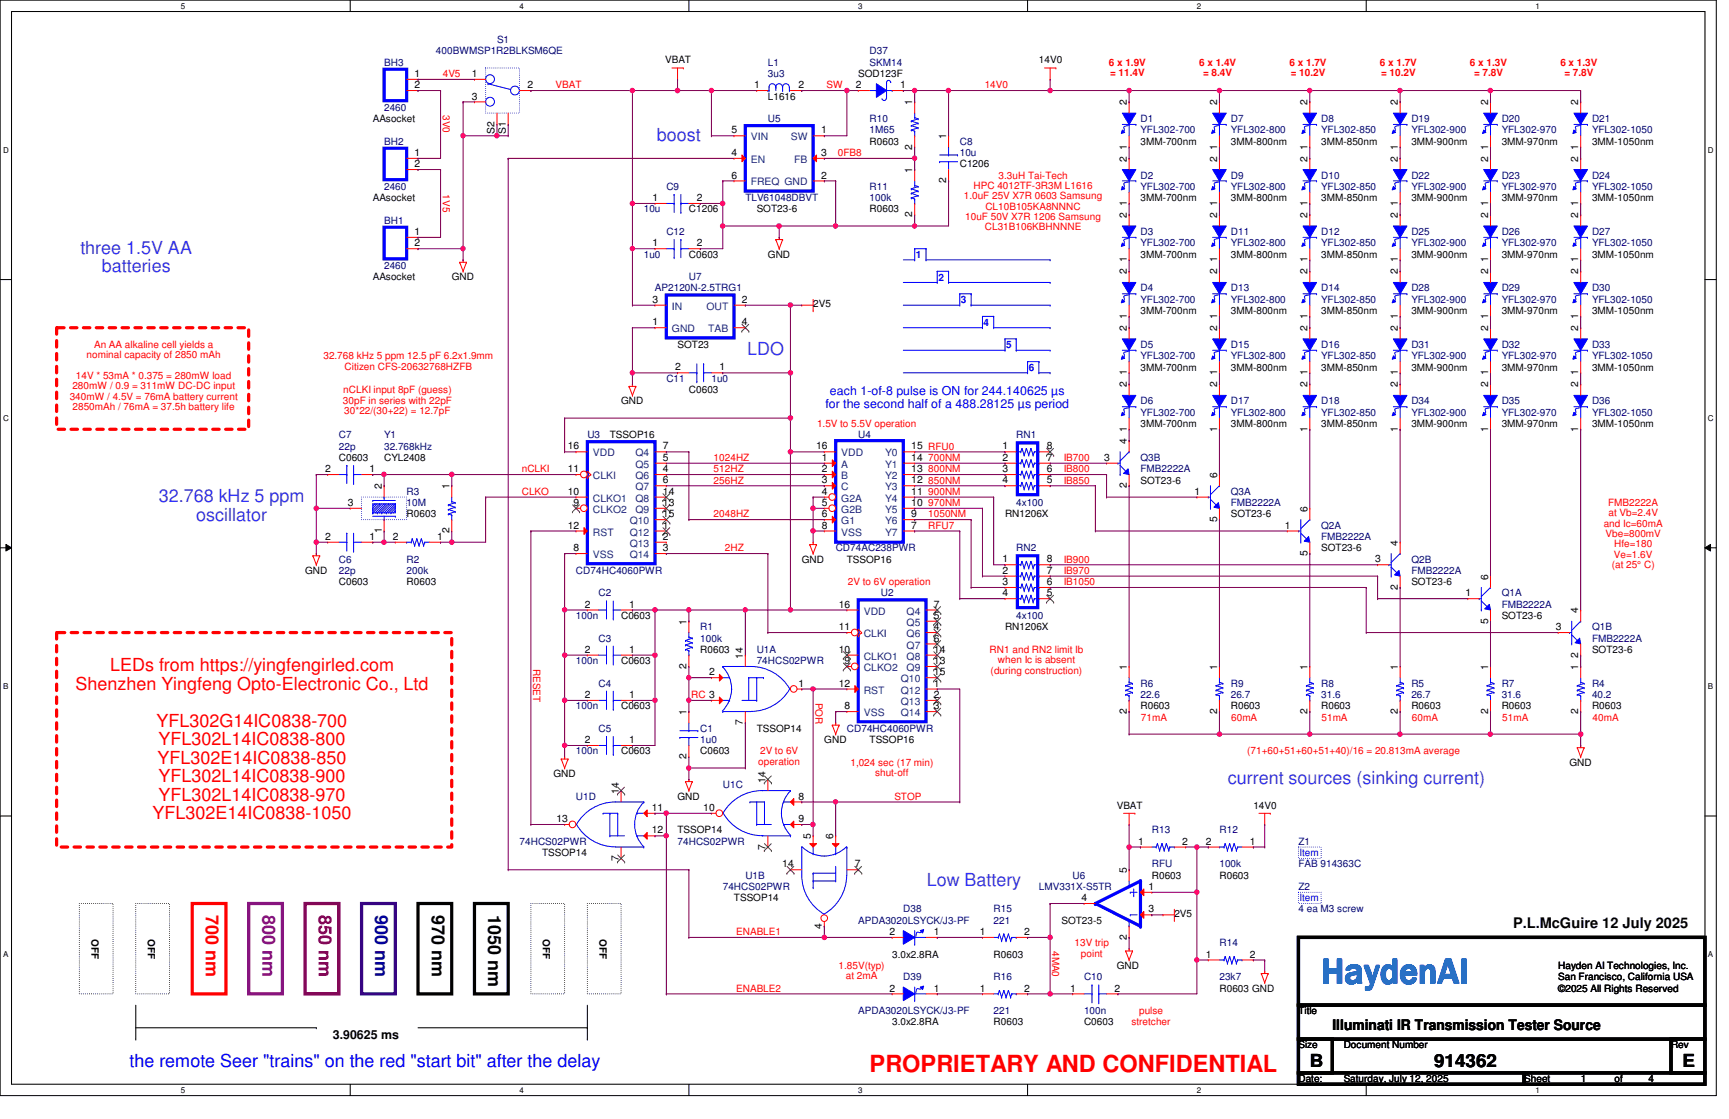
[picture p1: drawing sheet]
<svg xmlns="http://www.w3.org/2000/svg" width="432mm" height="279mm" viewBox="0 0 432 279" stroke-linecap="round" stroke-linejoin="round" font-family="sans-serif">
<defs><g id="words">
<text font-size="9" fill="#0080ff" x="330" y="245.5">HaydenAI</text>
<text font-size="5.9" fill="#f00" x="217.2" y="267.7">PROPRIETARY AND CONFIDENTIAL</text>
<g font-size="4.5" fill="#8000ff">
<text x="164" y="35.1">boost</text>
<text x="20.1" y="63.3">three 1.5V AA</text>
<text x="25.4" y="67.9">batteries</text>
<text x="186.6" y="88.7">LDO</text>
<text x="39.7" y="125.3">32.768 kHz 5 ppm</text>
<text x="49" y="130">oscillator</text>
<text x="306.7" y="195.8">current sources (sinking current)</text>
<text x="231.5" y="221.2">Low Battery</text>
</g>
<g font-size="4.5" fill="#f00">
<text x="27.5" y="167.6">LEDs from https://yingfengirled.com</text>
<text x="18.8" y="172.3">Shenzhen Yingfeng Opto-Electronic Co., Ltd</text>
<text x="39.1" y="181.5">YFL302G14IC0838-700</text>
<text x="39.4" y="190.7">YFL302E14IC0838-850</text>
<text x="39.6" y="186.1">YFL302L14IC0838-800</text>
<text x="39.6" y="195.3">YFL302L14IC0838-900</text>
<text x="39.6" y="199.9">YFL302L14IC0838-970</text>
<text x="38.1" y="204.6">YFL302E14IC0838-1050</text>
<text x="51.4" y="228.4" transform="rotate(90 51.4 228.4)">700 nm</text>
</g>
<text font-size="4.5" fill="#800080" x="65.5" y="228.4" transform="rotate(90 65.5 228.4)">800 nm</text>
<text font-size="4.5" fill="#800000" x="79.6" y="228.4" transform="rotate(90 79.6 228.4)">850 nm</text>
<text font-size="4.5" fill="#000080" x="93.7" y="228.4" transform="rotate(90 93.7 228.4)">900 nm</text>
<g font-size="4.5">
<text x="107.8" y="228.4" transform="rotate(90 107.8 228.4)">970 nm</text>
<text x="121.9" y="228.4" transform="rotate(90 121.9 228.4)">1050 nm</text>
<text x="327.1" y="266.4">B</text>
<text x="358.1" y="266.4">914362</text>
<text x="420.2" y="266.4">E</text>
</g>
<text font-size="4.5" fill="#00f" x="32.3" y="266.3">the remote Seer &quot;trains&quot; on the red &quot;start bit&quot; after the delay</text>
<g font-size="3.6">
<text x="377.9" y="231.8">P.L.McGuire 12 July 2025</text>
<text x="332.7" y="257.2">Illuminati IR Transmission Tester Source</text>
</g>
<g font-size="3.1" fill="#00f">
<text x="206.1" y="101.9">for the second half of a 488.28125 µs period</text>
<text x="207.3" y="98.7">each 1-of-8 pulse is ON for 244.140625 µs</text>
</g>
<text font-size="3.1" x="83.1" y="259.5">3.90625 ms</text>
<g font-size="2.5" fill="#000080">
<text x="124.1" y="10.8">S1</text>
<text x="95.9" y="16.4">BH3</text>
<text x="108.9" y="13.6">400BWMSP1R2BLKSM6QE</text>
<text x="191.8" y="16.4">L1</text>
<text x="217.2" y="13.6">D37</text>
<text x="217.2" y="16.4">SKM14</text>
<text x="191.8" y="19.2">3u3</text>
<text x="95.9" y="27.7">2460</text>
<text x="191.8" y="30.5">U5</text>
<text x="217.2" y="30.5">R10</text>
<text x="217.2" y="33.3">1M65</text>
<text x="284.8" y="30.5">D1</text>
<text x="284.8" y="33.3">YFL302-700</text>
<text x="307.4" y="30.5">D7</text>
<text x="307.4" y="33.3">YFL302-800</text>
<text x="329.9" y="30.5">D8</text>
<text x="329.9" y="33.3">YFL302-850</text>
<text x="352.5" y="30.5">D19</text>
<text x="352.5" y="33.3">YFL302-900</text>
<text x="375" y="30.5">D20</text>
<text x="375" y="33.3">YFL302-970</text>
<text x="397.6" y="30.5">D21</text>
<text x="397.6" y="33.3">YFL302-1050</text>
<text x="95.9" y="36.2">BH2</text>
<text x="239.7" y="36.2">C8</text>
<text x="239.7" y="38.9">10u</text>
<text x="95.9" y="47.4">2460</text>
<text x="166.4" y="47.4">C9</text>
<text x="217.2" y="47.4">R11</text>
<text x="284.8" y="44.6">D2</text>
<text x="284.8" y="47.4">YFL302-700</text>
<text x="307.4" y="44.6">D9</text>
<text x="307.4" y="47.4">YFL302-800</text>
<text x="329.9" y="44.6">D10</text>
<text x="329.9" y="47.4">YFL302-850</text>
<text x="352.5" y="44.6">D22</text>
<text x="352.5" y="47.4">YFL302-900</text>
<text x="375" y="44.6">D23</text>
<text x="375" y="47.4">YFL302-970</text>
<text x="397.6" y="44.6">D24</text>
<text x="397.6" y="47.4">YFL302-1050</text>
<text x="160.8" y="53">10u</text>
<text x="186.1" y="50.2">TLV61048DBVT</text>
<text x="217.2" y="50.2">100k</text>
<text x="95.9" y="55.9">BH1</text>
<text x="166.4" y="58.7">C12</text>
<text x="284.8" y="58.7">D3</text>
<text x="307.4" y="58.7">D11</text>
<text x="329.9" y="58.7">D12</text>
<text x="352.5" y="58.7">D25</text>
<text x="375" y="58.7">D26</text>
<text x="397.6" y="58.7">D27</text>
<text x="160.8" y="64.3">1u0</text>
<text x="284.8" y="61.5">YFL302-700</text>
<text x="307.4" y="61.5">YFL302-800</text>
<text x="329.9" y="61.5">YFL302-850</text>
<text x="352.5" y="61.5">YFL302-900</text>
<text x="375" y="61.5">YFL302-970</text>
<text x="397.6" y="61.5">YFL302-1050</text>
<text x="95.9" y="67.1">2460</text>
<text x="172" y="70">U7</text>
<text x="163.6" y="72.8">AP2120N-2.5TRG1</text>
<text x="284.8" y="72.8">D4</text>
<text x="284.8" y="75.6">YFL302-700</text>
<text x="307.4" y="72.8">D13</text>
<text x="307.4" y="75.6">YFL302-800</text>
<text x="329.9" y="72.8">D14</text>
<text x="329.9" y="75.6">YFL302-850</text>
<text x="352.5" y="72.8">D28</text>
<text x="352.5" y="75.6">YFL302-900</text>
<text x="375" y="72.8">D29</text>
<text x="375" y="75.6">YFL302-970</text>
<text x="397.6" y="72.8">D30</text>
<text x="397.6" y="75.6">YFL302-1050</text>
<text x="284.8" y="86.9">D5</text>
<text x="284.8" y="89.7">YFL302-700</text>
<text x="307.4" y="86.9">D15</text>
<text x="307.4" y="89.7">YFL302-800</text>
<text x="329.9" y="86.9">D16</text>
<text x="329.9" y="89.7">YFL302-850</text>
<text x="352.5" y="86.9">D31</text>
<text x="352.5" y="89.7">YFL302-900</text>
<text x="375" y="86.9">D32</text>
<text x="375" y="89.7">YFL302-970</text>
<text x="397.6" y="86.9">D33</text>
<text x="397.6" y="89.7">YFL302-1050</text>
<text x="166.4" y="95.3">C11</text>
<text x="177.7" y="95.3">1u0</text>
<text x="284.8" y="101">D6</text>
<text x="307.4" y="101">D17</text>
<text x="329.9" y="101">D18</text>
<text x="352.5" y="101">D34</text>
<text x="375" y="101">D35</text>
<text x="397.6" y="101">D36</text>
<text x="284.8" y="103.8">YFL302-700</text>
<text x="307.4" y="103.8">YFL302-800</text>
<text x="329.9" y="103.8">YFL302-850</text>
<text x="352.5" y="103.8">YFL302-900</text>
<text x="375" y="103.8">YFL302-970</text>
<text x="397.6" y="103.8">YFL302-1050</text>
<text x="84.6" y="109.4">C7</text>
<text x="84.6" y="112.3">22p</text>
<text x="95.9" y="109.4">Y1</text>
<text x="95.9" y="112.3">32.768kHz</text>
<text x="146.7" y="109.4">U3</text>
<text x="214.3" y="109.4">U4</text>
<text x="253.8" y="109.4">RN1</text>
<text x="284.8" y="115.1">Q3B</text>
<text x="284.8" y="117.9">FMB2222A</text>
<text x="101.6" y="123.5">R3</text>
<text x="307.4" y="123.5">Q3A</text>
<text x="101.6" y="126.4">10M</text>
<text x="253.8" y="126.4">4x100</text>
<text x="307.4" y="126.4">FMB2222A</text>
<text x="329.9" y="132">Q2A</text>
<text x="208.7" y="137.6">CD74AC238PWR</text>
<text x="253.8" y="137.6">RN2</text>
<text x="329.9" y="134.8">FMB2222A</text>
<text x="84.6" y="140.5">C6</text>
<text x="84.6" y="143.3">22p</text>
<text x="101.6" y="140.5">R2</text>
<text x="101.6" y="143.3">200k</text>
<text x="143.8" y="143.3">CD74HC4060PWR</text>
<text x="352.5" y="140.5">Q2B</text>
<text x="352.5" y="143.3">FMB2222A</text>
<text x="149.5" y="148.9">C2</text>
<text x="220" y="148.9">U2</text>
<text x="375" y="148.9">Q1A</text>
<text x="143.8" y="154.6">100n</text>
<text x="253.8" y="154.6">4x100</text>
<text x="375" y="151.7">FMB2222A</text>
<text x="149.5" y="160.2">C3</text>
<text x="174.9" y="157.4">R1</text>
<text x="174.9" y="160.2">100k</text>
<text x="397.6" y="157.4">Q1B</text>
<text x="397.6" y="160.2">FMB2222A</text>
<text x="143.8" y="165.8">100n</text>
<text x="189" y="163">U1A</text>
<text x="189" y="165.8">74HCS02PWR</text>
<text x="149.5" y="171.4">C4</text>
<text x="284.8" y="171.4">R6</text>
<text x="307.4" y="171.4">R9</text>
<text x="329.9" y="171.4">R8</text>
<text x="352.5" y="171.4">R5</text>
<text x="375" y="171.4">R7</text>
<text x="397.6" y="171.4">R4</text>
<text x="143.8" y="177.1">100n</text>
<text x="284.8" y="174.3">22.6</text>
<text x="307.4" y="174.3">26.7</text>
<text x="329.9" y="174.3">31.6</text>
<text x="352.5" y="174.3">26.7</text>
<text x="375" y="174.3">31.6</text>
<text x="397.6" y="174.3">40.2</text>
<text x="149.5" y="182.8">C5</text>
<text x="174.9" y="182.8">C1</text>
<text x="174.9" y="185.5">1u0</text>
<text x="211.5" y="182.8">CD74HC4060PWR</text>
<text x="143.8" y="188.4">100n</text>
<text x="180.5" y="196.8">U1C</text>
<text x="143.8" y="199.6">U1D</text>
<text x="287.7" y="208.1">R13</text>
<text x="304.5" y="208.1">R12</text>
<text x="129.8" y="210.9">74HCS02PWR</text>
<text x="169.2" y="210.9">74HCS02PWR</text>
<text x="324.3" y="210.9">Z1</text>
<text x="186.1" y="219.4">U1B</text>
<text x="267.9" y="219.4">U6</text>
<text x="287.7" y="216.6">RFU</text>
<text x="304.5" y="216.6">100k</text>
<text x="324.3" y="216.6">FAB 914363C</text>
<text x="180.5" y="222.2">74HCS02PWR</text>
<text x="225.6" y="227.8">D38</text>
<text x="248.2" y="227.8">R15</text>
<text x="259.5" y="222.2">LMV331X-S5TR</text>
<text x="324.3" y="222.2">Z2</text>
<text x="324.3" y="227.8">4 ea M3 screw</text>
<text x="214.3" y="230.7">APDA3020LSYCK/J3-PF</text>
<text x="248.2" y="230.7">221</text>
<text x="304.5" y="236.3">R14</text>
<text x="225.6" y="244.8">D39</text>
<text x="248.2" y="244.8">R16</text>
<text x="270.7" y="244.8">C10</text>
<text x="304.5" y="244.8">23k7</text>
<text x="214.3" y="253.2">APDA3020LSYCK/J3-PF</text>
<text x="248.2" y="253.2">221</text>
<text x="270.7" y="253.2">100n</text>
</g>
<g font-size="2.5">
<text x="166.1" y="15.8">VBAT</text>
<text x="259.5" y="15.8">14V0</text>
<text x="103.5" y="19.2">1</text>
<text x="103.5" y="22">2</text>
<text x="117.9" y="19.2">1</text>
<text x="131.7" y="22">2</text>
<text x="188.3" y="22">1</text>
<text x="199.4" y="22">2</text>
<text x="213.7" y="22">2</text>
<text x="214.3" y="19.2">SOD123F</text>
<text x="224.8" y="22">1</text>
<text x="117.9" y="24.8">3</text>
<text x="191.8" y="24.8">L1616</text>
<text x="227.8" y="26.2" transform="rotate(-90 227.8 26.2)">1</text>
<text x="281.4" y="26.2" transform="rotate(-90 281.4 26.2)">2</text>
<text x="304" y="26.2" transform="rotate(-90 304 26.2)">2</text>
<text x="326.5" y="26.2" transform="rotate(-90 326.5 26.2)">2</text>
<text x="349.1" y="26.2" transform="rotate(-90 349.1 26.2)">2</text>
<text x="371.6" y="26.2" transform="rotate(-90 371.6 26.2)">2</text>
<text x="394.2" y="26.2" transform="rotate(-90 394.2 26.2)">2</text>
<text x="93.1" y="30.5">AAsocket</text>
<text x="123.5" y="33.4" transform="rotate(-90 123.5 33.4)">S2</text>
<text x="126.3" y="33.4" transform="rotate(-90 126.3 33.4)">S1</text>
<text x="182.7" y="33.3">5</text>
<text x="205.1" y="33.3">1</text>
<text x="236.3" y="34.7" transform="rotate(-90 236.3 34.7)">1</text>
<text x="103.5" y="38.9">1</text>
<text x="103.5" y="41.7">2</text>
<text x="182.7" y="38.9">4</text>
<text x="205.1" y="38.9">3</text>
<text x="217.2" y="36.2">R0603</text>
<text x="227.8" y="37.3" transform="rotate(-90 227.8 37.3)">2</text>
<text x="239.7" y="41.8">C1206</text>
<text x="281.4" y="40.3" transform="rotate(-90 281.4 40.3)">2</text>
<text x="281.4" y="37.3" transform="rotate(-90 281.4 37.3)">1</text>
<text x="284.8" y="36.2">3MM-700nm</text>
<text x="304" y="40.3" transform="rotate(-90 304 40.3)">2</text>
<text x="304" y="37.3" transform="rotate(-90 304 37.3)">1</text>
<text x="307.4" y="36.2">3MM-800nm</text>
<text x="326.5" y="40.3" transform="rotate(-90 326.5 40.3)">2</text>
<text x="326.5" y="37.3" transform="rotate(-90 326.5 37.3)">1</text>
<text x="329.9" y="36.2">3MM-850nm</text>
<text x="349.1" y="40.3" transform="rotate(-90 349.1 40.3)">2</text>
<text x="349.1" y="37.3" transform="rotate(-90 349.1 37.3)">1</text>
<text x="352.5" y="36.2">3MM-900nm</text>
<text x="371.6" y="40.3" transform="rotate(-90 371.6 40.3)">2</text>
<text x="371.6" y="37.3" transform="rotate(-90 371.6 37.3)">1</text>
<text x="375" y="36.2">3MM-970nm</text>
<text x="394.2" y="40.3" transform="rotate(-90 394.2 40.3)">2</text>
<text x="394.2" y="37.3" transform="rotate(-90 394.2 37.3)">1</text>
<text x="397.6" y="36.2">3MM-1050nm</text>
<text x="182.7" y="44.6">6</text>
<text x="205.1" y="44.6">2</text>
<text x="227.8" y="43.2" transform="rotate(-90 227.8 43.2)">1</text>
<text x="236.3" y="45.8" transform="rotate(-90 236.3 45.8)">2</text>
<text x="93.1" y="50.2">AAsocket</text>
<text x="163" y="50.2">1</text>
<text x="172" y="53">C1206</text>
<text x="174" y="50.2">2</text>
<text x="189" y="53">SOT23-6</text>
<text x="217.2" y="53">R0603</text>
<text x="281.4" y="51.4" transform="rotate(-90 281.4 51.4)">1</text>
<text x="284.8" y="50.2">3MM-700nm</text>
<text x="304" y="51.4" transform="rotate(-90 304 51.4)">1</text>
<text x="307.4" y="50.2">3MM-800nm</text>
<text x="326.5" y="51.4" transform="rotate(-90 326.5 51.4)">1</text>
<text x="329.9" y="50.2">3MM-850nm</text>
<text x="349.1" y="51.4" transform="rotate(-90 349.1 51.4)">1</text>
<text x="352.5" y="50.2">3MM-900nm</text>
<text x="371.6" y="51.4" transform="rotate(-90 371.6 51.4)">1</text>
<text x="375" y="50.2">3MM-970nm</text>
<text x="394.2" y="51.4" transform="rotate(-90 394.2 51.4)">1</text>
<text x="397.6" y="50.2">3MM-1050nm</text>
<text x="103.5" y="58.7">1</text>
<text x="227.8" y="54.2" transform="rotate(-90 227.8 54.2)">2</text>
<text x="281.4" y="54.4" transform="rotate(-90 281.4 54.4)">2</text>
<text x="304" y="54.4" transform="rotate(-90 304 54.4)">2</text>
<text x="326.5" y="54.4" transform="rotate(-90 326.5 54.4)">2</text>
<text x="349.1" y="54.4" transform="rotate(-90 349.1 54.4)">2</text>
<text x="371.6" y="54.4" transform="rotate(-90 371.6 54.4)">2</text>
<text x="394.2" y="54.4" transform="rotate(-90 394.2 54.4)">2</text>
<text x="103.5" y="61.5">2</text>
<text x="163" y="61.5">1</text>
<text x="172" y="64.3">C0603</text>
<text x="174" y="61.5">2</text>
<text x="191.8" y="64.3">GND</text>
<text x="281.4" y="65.5" transform="rotate(-90 281.4 65.5)">1</text>
<text x="284.8" y="64.3">3MM-700nm</text>
<text x="304" y="65.5" transform="rotate(-90 304 65.5)">1</text>
<text x="307.4" y="64.3">3MM-800nm</text>
<text x="326.5" y="65.5" transform="rotate(-90 326.5 65.5)">1</text>
<text x="329.9" y="64.3">3MM-850nm</text>
<text x="349.1" y="65.5" transform="rotate(-90 349.1 65.5)">1</text>
<text x="352.5" y="64.3">3MM-900nm</text>
<text x="371.6" y="65.5" transform="rotate(-90 371.6 65.5)">1</text>
<text x="375" y="64.3">3MM-970nm</text>
<text x="394.2" y="65.5" transform="rotate(-90 394.2 65.5)">1</text>
<text x="397.6" y="64.3">3MM-1050nm</text>
<text x="93.1" y="70">AAsocket</text>
<text x="112.8" y="70">GND</text>
<text x="281.4" y="68.5" transform="rotate(-90 281.4 68.5)">2</text>
<text x="304" y="68.5" transform="rotate(-90 304 68.5)">2</text>
<text x="326.5" y="68.5" transform="rotate(-90 326.5 68.5)">2</text>
<text x="349.1" y="68.5" transform="rotate(-90 349.1 68.5)">2</text>
<text x="371.6" y="68.5" transform="rotate(-90 371.6 68.5)">2</text>
<text x="394.2" y="68.5" transform="rotate(-90 394.2 68.5)">2</text>
<text x="163" y="75.6">3</text>
<text x="185.3" y="75.6">2</text>
<text x="203.1" y="76.8">2V5</text>
<text x="163" y="81.2">1</text>
<text x="185.3" y="81.2">4</text>
<text x="281.4" y="82.6" transform="rotate(-90 281.4 82.6)">2</text>
<text x="281.4" y="79.6" transform="rotate(-90 281.4 79.6)">1</text>
<text x="284.8" y="78.4">3MM-700nm</text>
<text x="304" y="82.6" transform="rotate(-90 304 82.6)">2</text>
<text x="304" y="79.6" transform="rotate(-90 304 79.6)">1</text>
<text x="307.4" y="78.4">3MM-800nm</text>
<text x="326.5" y="82.6" transform="rotate(-90 326.5 82.6)">2</text>
<text x="326.5" y="79.6" transform="rotate(-90 326.5 79.6)">1</text>
<text x="329.9" y="78.4">3MM-850nm</text>
<text x="349.1" y="82.6" transform="rotate(-90 349.1 82.6)">2</text>
<text x="349.1" y="79.6" transform="rotate(-90 349.1 79.6)">1</text>
<text x="352.5" y="78.4">3MM-900nm</text>
<text x="371.6" y="82.6" transform="rotate(-90 371.6 82.6)">2</text>
<text x="371.6" y="79.6" transform="rotate(-90 371.6 79.6)">1</text>
<text x="375" y="78.4">3MM-970nm</text>
<text x="394.2" y="82.6" transform="rotate(-90 394.2 82.6)">2</text>
<text x="394.2" y="79.6" transform="rotate(-90 394.2 79.6)">1</text>
<text x="397.6" y="78.4">3MM-1050nm</text>
<text x="169.2" y="86.9">SOT23</text>
<text x="168.6" y="92.5">2</text>
<text x="179.7" y="92.5">1</text>
<text x="281.4" y="93.7" transform="rotate(-90 281.4 93.7)">1</text>
<text x="284.8" y="92.5">3MM-700nm</text>
<text x="304" y="93.7" transform="rotate(-90 304 93.7)">1</text>
<text x="307.4" y="92.5">3MM-800nm</text>
<text x="326.5" y="93.7" transform="rotate(-90 326.5 93.7)">1</text>
<text x="329.9" y="92.5">3MM-850nm</text>
<text x="349.1" y="93.7" transform="rotate(-90 349.1 93.7)">1</text>
<text x="352.5" y="92.5">3MM-900nm</text>
<text x="371.6" y="93.7" transform="rotate(-90 371.6 93.7)">1</text>
<text x="375" y="92.5">3MM-970nm</text>
<text x="394.2" y="93.7" transform="rotate(-90 394.2 93.7)">1</text>
<text x="397.6" y="92.5">3MM-1050nm</text>
<text x="155.1" y="101">GND</text>
<text x="172" y="98.2">C0603</text>
<text x="281.4" y="96.7" transform="rotate(-90 281.4 96.7)">2</text>
<text x="304" y="96.7" transform="rotate(-90 304 96.7)">2</text>
<text x="326.5" y="96.7" transform="rotate(-90 326.5 96.7)">2</text>
<text x="349.1" y="96.7" transform="rotate(-90 349.1 96.7)">2</text>
<text x="371.6" y="96.7" transform="rotate(-90 371.6 96.7)">2</text>
<text x="394.2" y="96.7" transform="rotate(-90 394.2 96.7)">2</text>
<text x="281.4" y="107.8" transform="rotate(-90 281.4 107.8)">1</text>
<text x="284.8" y="106.6">3MM-700nm</text>
<text x="304" y="107.8" transform="rotate(-90 304 107.8)">1</text>
<text x="307.4" y="106.6">3MM-800nm</text>
<text x="326.5" y="107.8" transform="rotate(-90 326.5 107.8)">1</text>
<text x="329.9" y="106.6">3MM-850nm</text>
<text x="349.1" y="107.8" transform="rotate(-90 349.1 107.8)">1</text>
<text x="352.5" y="106.6">3MM-900nm</text>
<text x="371.6" y="107.8" transform="rotate(-90 371.6 107.8)">1</text>
<text x="375" y="106.6">3MM-970nm</text>
<text x="394.2" y="107.8" transform="rotate(-90 394.2 107.8)">1</text>
<text x="397.6" y="106.6">3MM-1050nm</text>
<text x="141.8" y="112.2">16</text>
<text x="152.3" y="109.4">TSSOP16</text>
<text x="165.6" y="112.2">7</text>
<text x="203.8" y="112.2">16</text>
<text x="227.6" y="112.2">15 RFU0</text>
<text x="250.4" y="112.2">1</text>
<text x="261.5" y="112.2">8</text>
<text x="281.4" y="110.8" transform="rotate(-90 281.4 110.8)">4</text>
<text x="81.2" y="117.9">2</text>
<text x="84.6" y="115.1">C0603</text>
<text x="92.3" y="117.9">1</text>
<text x="95.9" y="115.1">CYL2408</text>
<text x="141.8" y="117.9">11</text>
<text x="165.6" y="115.1">5</text>
<text x="165.6" y="117.9">4</text>
<text x="205.3" y="115.1">1</text>
<text x="205.3" y="117.9">2</text>
<text x="227.6" y="115.1">14</text>
<text x="227.6" y="117.9">13</text>
<text x="250.4" y="115.1">2</text>
<text x="250.4" y="117.9">3</text>
<text x="261.5" y="117.9">6</text>
<text x="261.5" y="115.1">7</text>
<text x="275.8" y="115.1">3</text>
<text x="304" y="119.3" transform="rotate(-90 304 119.3)">6</text>
<text x="95.3" y="122.1" transform="rotate(-90 95.3 122.1)">2</text>
<text x="112.2" y="122.1" transform="rotate(-90 112.2 122.1)">1</text>
<text x="141.8" y="123.5">10</text>
<text x="165.6" y="120.7">6</text>
<text x="165.6" y="123.5">14</text>
<text x="205.3" y="120.7">3</text>
<text x="205.3" y="123.5">4</text>
<text x="227.6" y="120.7">12</text>
<text x="227.6" y="123.5">11</text>
<text x="250.4" y="120.7">4</text>
<text x="261.5" y="120.7">5</text>
<text x="281.4" y="121.9" transform="rotate(-90 281.4 121.9)">2</text>
<text x="284.8" y="120.7">SOT23-6</text>
<text x="298.3" y="123.5">1</text>
<text x="86.9" y="126.3">3</text>
<text x="101.6" y="129.2">R0603</text>
<text x="141.8" y="132">12</text>
<text x="143.3" y="126.3">9</text>
<text x="165.6" y="126.3">13</text>
<text x="165.6" y="129.2">15</text>
<text x="165.6" y="132">1</text>
<text x="205.3" y="129.2">6</text>
<text x="205.3" y="126.3">5</text>
<text x="205.3" y="132">8</text>
<text x="227.6" y="126.3">10</text>
<text x="227.6" y="129.2">9</text>
<text x="227.6" y="132">7</text>
<text x="251" y="129.2">RN1206X</text>
<text x="304" y="130.3" transform="rotate(-90 304 130.3)">5</text>
<text x="307.4" y="129.2">SOT23-6</text>
<text x="320.8" y="132">1</text>
<text x="326.5" y="127.8" transform="rotate(-90 326.5 127.8)">6</text>
<text x="81.2" y="134.8">2</text>
<text x="92.3" y="134.8">1</text>
<text x="95.3" y="133.2" transform="rotate(-90 95.3 133.2)">1</text>
<text x="98.1" y="134.8">2</text>
<text x="109.2" y="134.8">1</text>
<text x="112.2" y="133.2" transform="rotate(-90 112.2 133.2)">2</text>
<text x="143.3" y="137.6">8</text>
<text x="165.6" y="134.8">2</text>
<text x="165.6" y="137.6">3</text>
<text x="329.9" y="137.6">SOT23-6</text>
<text x="349.1" y="136.2" transform="rotate(-90 349.1 136.2)">4</text>
<text x="76.2" y="143.3">GND</text>
<text x="200.2" y="140.5">GND</text>
<text x="211.5" y="140.5">TSSOP16</text>
<text x="250.4" y="140.4">1</text>
<text x="250.4" y="143.3">2</text>
<text x="261.5" y="143.3">7</text>
<text x="261.5" y="140.4">8</text>
<text x="326.5" y="138.8" transform="rotate(-90 326.5 138.8)">5</text>
<text x="343.4" y="140.4">3</text>
<text x="84.6" y="146.1">C0603</text>
<text x="101.6" y="146.1">R0603</text>
<text x="250.4" y="146.1">3</text>
<text x="250.4" y="148.9">4</text>
<text x="261.5" y="148.9">5</text>
<text x="261.5" y="146.1">6</text>
<text x="349.1" y="147.3" transform="rotate(-90 349.1 147.3)">2</text>
<text x="352.5" y="146.1">SOT23-6</text>
<text x="366" y="148.9">1</text>
<text x="371.6" y="144.7" transform="rotate(-90 371.6 144.7)">6</text>
<text x="146" y="151.7">2</text>
<text x="155.1" y="154.6">C0603</text>
<text x="157.1" y="151.7">1</text>
<text x="171.4" y="156" transform="rotate(-90 171.4 156)">1</text>
<text x="209.5" y="151.7">16</text>
<text x="233.3" y="151.7">7</text>
<text x="233.3" y="154.5">5</text>
<text x="371.6" y="155.7" transform="rotate(-90 371.6 155.7)">5</text>
<text x="375" y="154.6">SOT23-6</text>
<text x="394.2" y="153.1" transform="rotate(-90 394.2 153.1)">4</text>
<text x="209.5" y="157.4">11</text>
<text x="233.3" y="157.4">4</text>
<text x="233.3" y="160.2">6</text>
<text x="251" y="157.4">RN1206X</text>
<text x="388.5" y="157.4">3</text>
<text x="146" y="163">2</text>
<text x="155.1" y="165.8">C0603</text>
<text x="157.1" y="163">1</text>
<text x="171.4" y="167" transform="rotate(-90 171.4 167)">2</text>
<text x="174.9" y="163">R0603</text>
<text x="185.5" y="164.4" transform="rotate(-90 185.5 164.4)">14</text>
<text x="209.5" y="163">10</text>
<text x="210.9" y="165.8">9</text>
<text x="233.3" y="163">14</text>
<text x="233.3" y="165.8">13</text>
<text x="281.4" y="167.2" transform="rotate(-90 281.4 167.2)">1</text>
<text x="304" y="167.2" transform="rotate(-90 304 167.2)">1</text>
<text x="326.5" y="167.2" transform="rotate(-90 326.5 167.2)">1</text>
<text x="349.1" y="167.2" transform="rotate(-90 349.1 167.2)">1</text>
<text x="371.6" y="167.2" transform="rotate(-90 371.6 167.2)">1</text>
<text x="394.2" y="167.2" transform="rotate(-90 394.2 167.2)">1</text>
<text x="394.2" y="164.2" transform="rotate(-90 394.2 164.2)">2</text>
<text x="397.6" y="163">SOT23-6</text>
<text x="177.1" y="168.6">2</text>
<text x="199.4" y="171.4">1</text>
<text x="209.5" y="171.4">12</text>
<text x="233.3" y="168.6">15</text>
<text x="233.3" y="171.4">1</text>
<text x="146" y="174.3">2</text>
<text x="155.1" y="177.1">C0603</text>
<text x="157.1" y="174.3">1</text>
<text x="171.4" y="178.5" transform="rotate(-90 171.4 178.5)">1</text>
<text x="210.9" y="177.1">8</text>
<text x="233.3" y="174.3">2</text>
<text x="233.3" y="177.1">3</text>
<text x="281.4" y="178.3" transform="rotate(-90 281.4 178.3)">2</text>
<text x="284.8" y="177.1">R0603</text>
<text x="304" y="178.3" transform="rotate(-90 304 178.3)">2</text>
<text x="307.4" y="177.1">R0603</text>
<text x="326.5" y="178.3" transform="rotate(-90 326.5 178.3)">2</text>
<text x="329.9" y="177.1">R0603</text>
<text x="349.1" y="178.3" transform="rotate(-90 349.1 178.3)">2</text>
<text x="352.5" y="177.1">R0603</text>
<text x="371.6" y="178.3" transform="rotate(-90 371.6 178.3)">2</text>
<text x="375" y="177.1">R0603</text>
<text x="394.2" y="178.3" transform="rotate(-90 394.2 178.3)">2</text>
<text x="397.6" y="177.1">R0603</text>
<text x="146" y="185.5">2</text>
<text x="157.1" y="185.5">1</text>
<text x="185.5" y="181.1" transform="rotate(-90 185.5 181.1)">7</text>
<text x="189" y="182.8">TSSOP14</text>
<text x="205.9" y="185.5">GND</text>
<text x="217.2" y="185.5">TSSOP16</text>
<text x="155.1" y="188.4">C0603</text>
<text x="171.4" y="189.6" transform="rotate(-90 171.4 189.6)">2</text>
<text x="174.9" y="188.4">C0603</text>
<text x="392" y="191.2">GND</text>
<text x="138.2" y="194">GND</text>
<text x="191.2" y="195.4" transform="rotate(-90 191.2 195.4)">14</text>
<text x="154.5" y="198.2" transform="rotate(-90 154.5 198.2)">14</text>
<text x="162.8" y="202.5">11</text>
<text x="169.2" y="199.6">GND</text>
<text x="175.6" y="202.5">10</text>
<text x="199.4" y="199.6">8</text>
<text x="278.9" y="201.9">VBAT</text>
<text x="313" y="201.9">14V0</text>
<text x="139" y="205.3">13</text>
<text x="162.8" y="208.1">12</text>
<text x="169.2" y="208.1">TSSOP14</text>
<text x="199.4" y="205.3">9</text>
<text x="202.5" y="209.5" transform="rotate(-90 202.5 209.5)">5</text>
<text x="208.1" y="209.5" transform="rotate(-90 208.1 209.5)">6</text>
<text x="135.4" y="213.7">TSSOP14</text>
<text x="154.5" y="214.9" transform="rotate(-90 154.5 214.9)">7</text>
<text x="191.2" y="212.1" transform="rotate(-90 191.2 212.1)">7</text>
<text x="284.2" y="210.9">1</text>
<text x="295.3" y="210.9">2</text>
<text x="301.1" y="210.9">2</text>
<text x="312.2" y="210.9">1</text>
<text x="195.4" y="216.6">14</text>
<text x="213.5" y="216.6">7</text>
<text x="281.4" y="218" transform="rotate(-90 281.4 218)">5</text>
<text x="287.7" y="219.4">R0603</text>
<text x="304.5" y="219.4">R0603</text>
<text x="183.3" y="225">TSSOP14</text>
<text x="270.1" y="225">4</text>
<text x="286.8" y="222.2">1</text>
<text x="286.8" y="227.8">3</text>
<text x="205.3" y="231.9" transform="rotate(-90 205.3 231.9)">4</text>
<text x="222.2" y="233.5">2</text>
<text x="233.3" y="233.5">1</text>
<text x="244.7" y="233.5">1</text>
<text x="255.8" y="233.5">2</text>
<text x="265.1" y="230.7">SOT23-5</text>
<text x="293.3" y="229">2V5</text>
<text x="22.8" y="234.5" transform="rotate(90 22.8 234.5)">OFF</text>
<text x="36.9" y="234.5" transform="rotate(90 36.9 234.5)">OFF</text>
<text x="135.6" y="234.5" transform="rotate(90 135.6 234.5)">OFF</text>
<text x="149.7" y="234.5" transform="rotate(90 149.7 234.5)">OFF</text>
<text x="222.8" y="239.1">3.0x2.8RA</text>
<text x="248.2" y="239.1">R0603</text>
<text x="281.4" y="234.7" transform="rotate(-90 281.4 234.7)">2</text>
<text x="301.1" y="239.1">1</text>
<text x="312.2" y="239.1">2</text>
<text x="278.9" y="241.9">GND</text>
<text x="389.1" y="241.9">Hayden AI Technologies, Inc.</text>
<text x="389.1" y="244.8">San Francisco, California USA</text>
<text x="222.2" y="247.6">2</text>
<text x="233.3" y="247.6">1</text>
<text x="244.7" y="247.6">1</text>
<text x="255.8" y="247.6">2</text>
<text x="267.3" y="247.6">1</text>
<text x="278.3" y="247.6">2</text>
<text x="304.5" y="247.6">R0603 GND</text>
<text x="389.1" y="247.6">©2025 All Rights Reserved</text>
<text x="222.8" y="256">3.0x2.8RA</text>
<text x="248.2" y="256">R0603</text>
<text x="270.7" y="256">C0603</text>
<text x="324.3" y="253.2">Title</text>
<text x="324.3" y="261.7">Size</text>
<text x="335.6" y="261.7">Document Number</text>
<text x="417.3" y="261.7">Rev</text>
<text x="324.3" y="270.1">Date:</text>
<text x="335.6" y="270.1">Saturday, July 12, 2025</text>
<text x="380.7" y="270.1">Sheet</text>
<text x="394.8" y="270.1">1</text>
<text x="403.2" y="270.1">of</text>
<text x="411.7" y="270.1">4</text>
</g>
<g font-size="2.5" fill="#f00">
<text x="276.9" y="16.5">6 x 1.9V</text>
<text x="299.5" y="16.5">6 x 1.4V</text>
<text x="322" y="16.5">6 x 1.7V</text>
<text x="344.6" y="16.5">6 x 1.7V</text>
<text x="367.1" y="16.5">6 x 1.3V</text>
<text x="389.7" y="16.5">6 x 1.3V</text>
<text x="110.6" y="19.3">4V5</text>
<text x="138.8" y="22.1">VBAT</text>
<text x="206.4" y="22.1">SW</text>
<text x="245.9" y="22.1">14V0</text>
<text x="277.2" y="19.1">= 11.4V</text>
<text x="300.5" y="19.1">= 8.4V</text>
<text x="322.4" y="19.1">= 10.2V</text>
<text x="344.9" y="19.1">= 10.2V</text>
<text x="368.1" y="19.1">= 7.8V</text>
<text x="390.7" y="19.1">= 7.8V</text>
<text x="110.6" y="28.8" transform="rotate(90 110.6 28.8)">3V0</text>
<text x="209.3" y="39">0FB8</text>
<text x="243.1" y="47.2">HPC 4012TF-3R3M L1616</text>
<text x="249.4" y="44.6">3.3uH Tai-Tech</text>
<text x="110.6" y="48.6" transform="rotate(90 110.6 48.6)">1V5</text>
<text x="240.7" y="49.7">1.0uF 25V X7R 0603 Samsung</text>
<text x="246.1" y="52.3">CL10B105KA8NNNC</text>
<text x="241" y="54.9">10uF 50V X7R 1206 Samsung</text>
<text x="246" y="57.5">CL31B106KBHNNNE</text>
<text x="21.6" y="89.5">nominal capacity of 2850 mAh</text>
<text x="23.5" y="86.9">An AA alkaline cell yields a</text>
<text x="80.8" y="89.7">32.768 kHz 5 ppm 12.5 pF 6.2x1.9mm</text>
<text x="19" y="94.6">14V * 53mA * 0.375 = 280mW load</text>
<text x="86.1" y="92.3">Citizen CFS-20632768HZFB</text>
<text x="17.4" y="99.8">340mW / 4.5V = 76mA battery current</text>
<text x="18.1" y="97.2">280mW / 0.9 = 311mW DC-DC input</text>
<text x="85.6" y="100.8">30pF in series with 22pF</text>
<text x="85.7" y="98.2">nCLKI input 8pF (guess)</text>
<text x="18.1" y="102.4">2850mAh / 76mA = 37.5h battery life</text>
<text x="86" y="103.3">30*22/(30+22) = 12.7pF</text>
<text x="204" y="106.6">1.5V to 5.5V operation</text>
<text x="130.3" y="117.9">nCLKI</text>
<text x="178.2" y="115.1">1024HZ</text>
<text x="178.2" y="117.9">512HZ</text>
<text x="231.8" y="115.1">700NM</text>
<text x="231.8" y="117.9">800NM</text>
<text x="265.6" y="115.1">IB700</text>
<text x="265.6" y="117.9">IB800</text>
<text x="130.3" y="123.6">CLKO</text>
<text x="178.2" y="120.7">256HZ</text>
<text x="231.8" y="120.7">850NM</text>
<text x="231.8" y="123.6">900NM</text>
<text x="265.6" y="120.7">IB850</text>
<text x="178.2" y="129.2">2048HZ</text>
<text x="231.8" y="126.4">970NM</text>
<text x="231.8" y="129.2">1050NM</text>
<text x="400.5" y="131.5">and Ic=60mA</text>
<text x="401.6" y="126.4">FMB2222A</text>
<text x="401.7" y="128.9">at Vb=2.4V</text>
<text x="181.1" y="137.7">2HZ</text>
<text x="231.8" y="132">RFU7</text>
<text x="401" y="134.1">Vbe=800mV</text>
<text x="403.1" y="136.7">Hfe=180</text>
<text x="265.6" y="140.5">IB900</text>
<text x="265.6" y="143.3">IB970</text>
<text x="402.5" y="141.9">(at 25° C)</text>
<text x="403.1" y="139.3">Ve=1.6V</text>
<text x="211.8" y="146.1">2V to 6V operation</text>
<text x="265.6" y="146.1">IB1050</text>
<text x="133.1" y="167" transform="rotate(90 133.1 167)">RESET</text>
<text x="247.1" y="163">RN1 and RN2 limit Ib</text>
<text x="249.2" y="165.6">when Ic is absent</text>
<text x="247.4" y="168.2">(during construction)</text>
<text x="172.6" y="174.3">RC 3</text>
<text x="203.6" y="175.4" transform="rotate(90 203.6 175.4)">POR</text>
<text x="284.9" y="179.9">71mA</text>
<text x="307.5" y="179.9">60mA</text>
<text x="330" y="179.9">51mA</text>
<text x="352.6" y="179.9">60mA</text>
<text x="375.2" y="179.9">51mA</text>
<text x="397.7" y="179.9">40mA</text>
<text x="189.4" y="191">operation</text>
<text x="189.8" y="188.4">2V to 6V</text>
<text x="212.4" y="191.2">1,024 sec (17 min)</text>
<text x="311.5" y="188.4">(71+60+51+60+51+40)/16 = 20.813mA average</text>
<text x="218.5" y="193.8">shut-off</text>
<text x="223.4" y="199.7">STOP</text>
<text x="183.9" y="233.5">ENABLE1</text>
<text x="262.8" y="237.4" transform="rotate(90 262.8 237.4)">4MA0</text>
<text x="268.4" y="236.3">13V trip</text>
<text x="270" y="238.9">point</text>
<text x="209.4" y="241.9">1.85V(typ)</text>
<text x="211.2" y="244.5">at 2mA</text>
<text x="183.9" y="247.6">ENABLE2</text>
<text x="282.6" y="255.8">stretcher</text>
<text x="284.5" y="253.2">pulse</text>
</g>
<g font-size="2.5" fill="#004080">
<text x="187.5" y="35.1">VIN</text>
<text x="197.5" y="35.1">SW</text>
<text x="187.5" y="40.7">EN</text>
<text x="198.4" y="40.7">FB</text>
<text x="187.5" y="46.3">FREQ GND</text>
<text x="167.8" y="77.3">IN</text>
<text x="176.4" y="77.3">OUT</text>
<text x="167.8" y="83">GND</text>
<text x="176.9" y="83">TAB</text>
<text x="148.1" y="114">VDD</text>
<text x="158.7" y="114">Q4</text>
<text x="210.1" y="114">VDD</text>
<text x="221" y="114">Y0</text>
<text x="148.1" y="119.6">CLKI</text>
<text x="158.7" y="116.8">Q5</text>
<text x="158.7" y="119.6">Q6</text>
<text x="210.1" y="116.8">A</text>
<text x="210.1" y="119.6">B</text>
<text x="221" y="116.8">Y1</text>
<text x="221" y="119.6">Y2</text>
<text x="148.1" y="125.3">CLKO1</text>
<text x="158.7" y="122.4">Q7</text>
<text x="158.7" y="125.3">Q8</text>
<text x="210.1" y="122.4">C</text>
<text x="210.1" y="125.3">G2A</text>
<text x="221" y="122.4">Y3</text>
<text x="221" y="125.3">Y4</text>
<text x="148.1" y="128.1">CLKO2</text>
<text x="157.3" y="130.9">Q10</text>
<text x="158.7" y="128.1">Q9</text>
<text x="210.1" y="130.9">G1</text>
<text x="210.1" y="128.1">G2B</text>
<text x="221" y="128.1">Y5</text>
<text x="221" y="130.9">Y6</text>
<text x="148.1" y="133.7">RST</text>
<text x="157.3" y="133.7">Q12</text>
<text x="157.3" y="136.5">Q13</text>
<text x="210.1" y="133.7">VSS</text>
<text x="221" y="133.7">Y7</text>
<text x="148.1" y="139.4">VSS</text>
<text x="157.3" y="139.4">Q14</text>
<text x="215.7" y="153.5">VDD</text>
<text x="226.4" y="153.5">Q4</text>
<text x="215.7" y="159.1">CLKI</text>
<text x="226.4" y="156.3">Q5</text>
<text x="226.4" y="159.1">Q6</text>
<text x="226.4" y="161.9">Q7</text>
<text x="215.7" y="167.6">CLKO2</text>
<text x="215.7" y="164.7">CLKO1</text>
<text x="226.4" y="164.7">Q8</text>
<text x="226.4" y="167.6">Q9</text>
<text x="215.7" y="173.2">RST</text>
<text x="225" y="170.3">Q10</text>
<text x="225" y="173.2">Q12</text>
<text x="215.7" y="178.8">VSS</text>
<text x="225" y="176">Q13</text>
<text x="225" y="178.8">Q14</text>
</g>
<g font-size="2.5" fill="#00f">
<text x="228.7" y="64.4">1</text>
<text x="234.4" y="70.1">2</text>
<text x="240" y="75.7">3</text>
<text x="245.7" y="81.3">4</text>
<text x="251.3" y="87">5</text>
<text x="256.9" y="92.6">6</text>
<text x="324.6" y="213.7">Item</text>
<text x="324.6" y="225">Item</text>
</g>
<g font-size="2">
<text x="45.2" y="2.2">5</text>
<text x="129.8" y="2.2">4</text>
<text x="214.3" y="2.2">3</text>
<text x="298.9" y="2.2">2</text>
<text x="383.5" y="2.2">1</text>
<text x=".8" y="38.1">D</text>
<text x="426.5" y="38.1">D</text>
<text x=".8" y="105.1">C</text>
<text x="426.5" y="105.1">C</text>
<text x=".8" y="172">B</text>
<text x="426.5" y="172">B</text>
<text x=".8" y="239">A</text>
<text x="426.5" y="239">A</text>
<text x="45.2" y="272.9">5</text>
<text x="129.8" y="272.9">4</text>
<text x="214.3" y="272.9">3</text>
<text x="298.9" y="272.9">2</text>
<text x="383.5" y="272.9">1</text>
</g>
</g></defs>
<path d="M0 0h428.6v273.6h-428.6zM2.9 2.9h422.9v267.8h-422.9z" fill="none" stroke="#000" stroke-width=".25"/>
<g fill="#fff">
<path d="M45.2 .4h1.1v2.2h-1.1z"/>
<path d="M45.2 271.1h1.1v2.2h-1.1z"/>
</g>
<path d="M87.5 0v2.9M87.5 270.7v2.9" fill="none" stroke="#000" stroke-width=".25"/>
<g fill="#fff">
<path d="M129.8 .4h1.1v2.2h-1.1z"/>
<path d="M129.8 271.1h1.1v2.2h-1.1z"/>
</g>
<path d="M172 0v2.9M172 270.7v2.9" fill="none" stroke="#000" stroke-width=".25"/>
<g fill="#fff">
<path d="M214.3 .4h1.1v2.2h-1.1z"/>
<path d="M214.3 271.1h1.1v2.2h-1.1z"/>
</g>
<path d="M256.6 0v2.9M256.6 270.7v2.9" fill="none" stroke="#000" stroke-width=".25"/>
<g fill="#fff">
<path d="M298.9 .4h1.1v2.2h-1.1z"/>
<path d="M298.9 271.1h1.1v2.2h-1.1z"/>
</g>
<path d="M341.2 0v2.9M341.2 270.7v2.9" fill="none" stroke="#000" stroke-width=".25"/>
<g fill="#fff">
<path d="M383.5 .4h1.1v2.2h-1.1z"/>
<path d="M383.5 271.1h1.1v2.2h-1.1z"/>
<path d="M.8 36.3h1.4v2.3h-1.4z"/>
<path d="M426.5 36.3h1.4v2.3h-1.4z"/>
<path d="M.8 103.3h1.4v2.2h-1.4z"/>
<path d="M426.5 103.3h1.4v2.2h-1.4z"/>
</g>
<path d="M0 69.8h2.9M425.8 69.8h2.8" fill="none" stroke="#000" stroke-width=".25"/>
<g fill="#fff">
<path d="M.8 170.2h1.3v2.3h-1.3z"/>
<path d="M426.5 170.2h1.3v2.3h-1.3z"/>
</g>
<path d="M0 136.8h2.9M1.5 135.9l1.4 .9-1.4 .8zM425.8 136.8l1.4-.9v1.7zM425.8 136.8h2.8" fill="none" stroke="#000" stroke-width=".25"/>
<path d="M1.5 135.9l1.4 .9-1.4 .8zM425.8 136.8l1.4-.9v1.7z" fill="#000"/>
<g fill="#fff">
<path d="M.8 237.2h1.3v2.2h-1.3z"/>
<path d="M426.5 237.2h1.3v2.2h-1.3z"/>
</g>
<path d="M0 203.8h2.9M425.8 203.8h2.8M33.9 259.5h.1M33.9 251v8.5M33.9 256.6h45.1M79 256.6h.1M104.4 256.6h42.3M146.7 259.5h.1M146.7 256.6h.1M146.7 251v8.5M332.7 259.5h84.6v8.4h-84.6z" fill="none" stroke="#000" stroke-width=".25"/>
<path d="M48 225.6h8.4v22.6h-8.4z" fill="none" stroke="#f00" stroke-width=".8"/>
<path d="M62.1 225.6h8.4v22.6h-8.4z" fill="none" stroke="#800080" stroke-width=".8"/>
<path d="M76.2 225.6h8.4v22.6h-8.4z" fill="none" stroke="#800000" stroke-width=".8"/>
<path d="M90.3 225.6h8.4v22.6h-8.4z" fill="none" stroke="#400080" stroke-width=".8"/>
<path d="M104.4 225.6h8.4v22.6h-8.4zM118.5 225.6h8.4v22.6h-8.4zM324.3 234.1h101.5v16.9h-101.5zM324.3 251h101.5v8.5h-101.5zM324.3 259.5h8.4v8.4h-8.4zM417.3 259.5h8.5v8.4h-8.5zM324.3 267.9h56.4v2.8h-56.4zM380.7 267.9h45.1v2.8h-45.1z" fill="none" stroke="#000" stroke-width=".8"/>
<path d="M19.8 225.6h8.4v22.6h-8.4zM33.9 225.6h8.4v22.6h-8.4zM132.6 225.6h8.4v22.6h-8.4zM146.7 225.6h8.4v22.6h-8.4z" fill="none" stroke="#000" stroke-width=".25" stroke-dasharray="0 .5"/>
<g fill="none" stroke="#00f" stroke-width=".25">
<path d="M225.6 64.9h2.8M225.6 70.5h8.5M225.6 76.2h14.1M228.4 62.1h.1M228.4 64.9h.1M228.4 62.1h2.9M228.4 62.1v2.8M231.3 62.1h.1M231.3 64.9h.1M231.3 62.1v2.8M231.3 64.9h31M234.1 67.7h.1"/>
<path d="M234.1 70.5h.1M234.1 67.7v2.8M234.1 67.7h2.8M236.9 67.7h.1M236.9 70.5h.1M236.9 67.7v2.8M236.9 70.5h25.4M239.7 73.4h.1M239.7 76.2h.1M239.7 73.4h2.8M239.7 73.4v2.8M242.5 73.4h.1"/>
<path d="M242.5 76.2h.1M242.5 73.4v2.8M242.5 76.2h19.8M245.4 79h.1M245.4 79v2.8M245.4 79h2.8M248.2 79h.1M248.2 79v2.8M262.3 64.9h.1M262.3 70.5h.1M262.3 76.2h.1M225.6 81.8h19.8"/>
<path d="M225.6 87.5h25.4M225.6 93.1h31M245.4 81.8h.1M248.2 81.8h.1M248.2 81.8h14.1M251 84.6h.1M251 87.5h.1M251 84.6h2.8M251 84.6v2.9M253.8 84.6h.1M253.8 87.5h.1M253.8 84.6v2.9"/>
<path d="M253.8 87.5h8.5M256.6 90.3h.1M256.6 93.1h.1M256.6 90.3h2.9M256.6 90.3v2.8M259.5 90.3h.1M259.5 93.1h.1M259.5 90.3v2.8M259.5 93.1h2.8M262.3 81.8h.1M262.3 87.5h.1M262.3 93.1h.1"/>
<path d="M93.1 128.1h.1M93.1 126.9h.1M93.1 125h.1M93.1 125h5.6M93.1 128.9h5.6M93.7 125.8h.1M93.7 125.8l-.6 .6M94.2 128.1h.1M94.2 125.8l-1.1 1.1M94.8 125.8h.1M94.8 125.8l-1.7 1.7M95.3 128.1h.1"/>
<path d="M95.3 125.8l-2.2 2.3M95.9 125.8h.1M95.9 129.8h.1M95.9 124.1h.1M95.9 125.8l-2.2 2.3M95.9 124.1v.9M95.9 128.9v.9M96.5 128.1h.1M96.5 125.8l-2.3 2.3M97 125.8h.1M97 125.8l-2.2 2.3M97.6 128.1h.1"/>
<path d="M97.6 125.8l-2.3 2.3M98.2 125.8h.1M98.2 125.8l-2.3 2.3M98.7 125.8h.1M98.7 127.5h.1M98.7 126.4h.1M98.7 128.9h.1M98.7 125.8v2.3h-5.6M98.7 125.8h-5.6v2.3M98.7 127.5l-.5 .6M98.7 126.9l-1.1 1.2M98.7 126.4l-1.7 1.7"/>
<path d="M98.7 125.8l-2.2 2.3M281.1 171.2h.1M281.1 172.3h.1M281.1 173.4h.1M281.1 171.2l1.7 .5M281.1 172.3l1.7 .6M281.1 173.4l.9 .3M282 170.3h.1M282 173.7h.1M282 174.9h.1M282 169.2v1.1M282 173.7v1.2"/>
<path d="M282 170.3l.8 .3M282.8 170.6h.1M282.8 171.7h.1M282.8 172.9h.1M282.8 170.6l-1.7 .6M282.8 171.7l-1.7 .6M282.8 172.9l-1.7 .5M326.3 171.2h.1M326.3 172.3h.1M326.3 173.4h.1M326.3 171.2l1.7 .5M326.3 172.3l1.7 .6"/>
<path d="M326.3 173.4l.8 .3M327.1 170.3h.1M327.1 173.7h.1M327.1 174.9h.1M327.1 169.2v1.1M327.1 173.7v1.2M327.1 170.3l.9 .3M328 170.6h.1M328 171.7h.1M328 172.9h.1M328 170.6l-1.7 .6M328 171.7l-1.7 .6"/>
<path d="M328 172.9l-1.7 .5M287.7 211.5h1.1M288.8 211.5h.1M289.1 210.7h.1M289.1 210.7l-.3 .8M289.1 210.7l.5 1.6M289.6 212.3h.1M290.2 210.7h.1M290.2 210.7l-.6 1.6M290.2 210.7l.5 1.6M290.7 212.3h.1M291.3 210.7h.1"/>
<path d="M291.3 210.7l-.6 1.6M291.3 210.7l.6 1.6M291.9 212.3h.1M292.1 211.5h.1M292.1 211.5h1.2M292.1 211.5l-.2 .8M293.3 211.5h.1M248.2 234.1h1.1M249.3 234.1h.1M249.6 233.2h.1M249.6 233.2l-.3 .9M249.6 233.2l.5 1.7"/>
<path d="M250.1 234.9h.1M250.7 233.2h.1M250.7 233.2l-.6 1.7M250.7 233.2l.5 1.7M251.2 234.9h.1M251.8 233.2h.1M251.8 233.2l-.6 1.7M251.8 233.2l.6 1.7M252.4 234.9h.1M252.7 234.1h.1M252.7 234.1h1.1M252.7 234.1l-.3 .8"/>
<path d="M253.8 234.1h.1"/>
</g>
<path d="M14.1 81.8h48v25.4h-48zM14.1 157.9h98.7v53.6h-98.7z" fill="none" stroke="#f00" stroke-width=".8" stroke-dasharray="1.6 1.6"/>
<g fill="none" stroke="#f00" stroke-width=".25">
<path d="M167.8 17h2.8M169.2 19.8h.1M169.2 17v2.8M170.6 17h.1M260.9 17h2.8M262.3 19.8h.1M262.3 17v2.8M263.7 17h.1M193.8 59.8h.1M193.8 59.8h1.7M193.8 59.8l.8 2.3M194.6 59.3h.1"/>
<path d="M194.6 59.3v.5M195.5 59.8h.1M195.5 59.8l-.9 2.3M114.8 65.5h.1M114.8 65.5h1.7M114.8 65.5l.9 2.2M115.7 64.9h.1M115.7 67.7h.1M115.7 64.9v.6M116.5 65.5h.1M116.5 65.5l-.8 2.2M194.6 62.1h.1"/>
<path d="M200.2 76.2h.1M200.2 76.2h2.9M203.1 77.6h.1M203.1 74.8v2.8M157.1 96.5h.1M157.1 96.5h1.7M157.1 96.5l.8 2.2M157.9 95.9h.1M157.9 98.7h.1M157.9 95.9v.6M158.8 96.5h.1M158.8 96.5l-.9 2.2"/>
<path d="M78.1 138.8h.1M78.1 138.8h1.7M78.1 138.8l.9 2.2M79 138.2h.1M79 138.2v.6M79.8 138.8h.1M79.8 138.8l-.8 2.2M87.5 126.9h.1M87.5 126.9h2.8M95.9 132.6h.1M95.9 121.3h.1M95.9 121.3v2.8"/>
<path d="M95.9 129.8v2.8M202.2 136h.1M202.2 136h1.7M202.2 136l.9 2.2M203.1 135.4h.1M203.1 138.2h.1M203.1 135.4v.6M203.9 136h.1M203.9 136l-.8 2.2M79 141h.1M282 166.4h.1M282 177.7h.1"/>
<path d="M282 166.4v2.8M282 174.9v2.8M327.1 166.4h.1M327.1 177.7h.1M327.1 166.4v2.8M327.1 174.9v2.8M140.2 189.5h.1M140.2 189.5h1.7M140.2 189.5l.8 2.3M141 189h.1M141 191.8h.1M141 189v.5"/>
<path d="M141.9 189.5h.1M141.9 189.5l-.9 2.3M171.2 195.2h.1M171.2 195.2h1.7M171.2 195.2l.8 2.2M172 194.6h.1M172 197.4h.1M172 194.6v.6M172.9 195.2h.1M172.9 195.2l-.9 2.2M207.9 181.1h.1M207.9 181.1h1.6"/>
<path d="M207.9 181.1l.8 2.2M208.7 180.5h.1M208.7 183.3h.1M208.7 180.5v.6M209.5 181.1h.1M209.5 181.1l-.8 2.2M393.9 186.7h.1M393.9 186.7h1.7M393.9 186.7l.9 2.3M394.8 186.1h.1M394.8 189h.1M394.8 186.1v.6"/>
<path d="M395.6 186.7h.1M395.6 186.7l-.8 2.3M280.6 203.1h2.8M282 205.9h.1M282 203.1v2.8M283.4 203.1h.1M284.8 211.5h.1M284.8 211.5h2.9M293.3 211.5h2.8M296.1 211.5h.1M314.4 203.1h2.8M315.8 205.9h.1"/>
<path d="M315.8 203.1v2.8M317.2 203.1h.1M245.4 234.1h.1M245.4 234.1h2.8M253.8 234.1h2.8M256.6 234.1h.1M281.1 237.4h.1M281.1 237.4h1.7M281.1 237.4l.9 2.3M282 236.9h.1M282 239.7h.1M282 236.9v.5"/>
<path d="M282.8 237.4h.1M282.8 237.4l-.8 2.3M290.4 228.4h.1M290.4 228.4h2.9M293.3 229.8h.1M293.3 227v2.8M315 243.1h.1M315 243.1h1.7M315 243.1l.8 2.3M315.8 242.5h.1M315.8 245.4h.1M315.8 242.5v.6"/>
<path d="M316.7 243.1h.1M316.7 243.1l-.9 2.3"/>
</g>
<path d="M90.3 124.1h11.3v5.7h-11.3z" fill="none" stroke="#00f" stroke-width=".25" stroke-dasharray="0 .5"/>
<path d="M348 84.6h3.4l-1.7 2.9z" fill="#00f"/>
<path d="M348 84.6h3.4l-1.7 2.9zM348 87.5h3.4M349.4 87.8l-1 .2 .1 .9-.5 .6M349.7 87.5h.1M349.7 87.5v2.8M351.4 87.5h.1" fill="none" stroke="#00f" stroke-width=".25"/>
<path d="M348 88.9l.5 .6-.8 .2z" fill="#00f"/>
<g fill="none" stroke="#00f" stroke-width=".25">
<path d="M348 88.9l.5 .6-.8 .2zM180.4 166.5a8 8 0 0 1 2.3 5.6v-.1a7.9 7.9 0 0 1-2.3 5.5M180.5 166.4h.1M180.5 177.7h.1M180.5 166.4h7a11.2 11.2 0 0 1 9.8 5.7M180.5 177.7h7M180.5 169.2h1.7M180.5 174.9h1.7M182.2 169.2h.1M182.2 174.9h.1M185.3 174.9h3.7M187 169.2h.1"/>
<path d="M187 169.2h3.7M187 169.2v5.7M189 174.9h.1M189 169.2h.1M189 169.2v5.7M190.7 169.2h.1M197.3 172a11.2 11.2 0 0 1-9.8 5.6M348.8 171.2h.1M348.8 172.3h.1M348.8 173.4h.1M348.8 171.2l1.7 .5M348.8 172.3l1.7 .6"/>
<path d="M348.8 173.4l.9 .3M349.7 170.3h.1M349.7 173.7h.1M349.7 174.9h.1M349.7 169.2v1.1M349.7 173.7v1.2M349.7 170.3l.8 .3M350.5 170.6h.1M350.5 171.7h.1M350.5 172.9h.1M350.5 170.6l-1.7 .6M350.5 171.7l-1.7 .6"/>
<path d="M350.5 172.9l-1.7 .5"/>
</g>
<path d="M349.7 81.8h.1M349.7 93.1h.1M349.7 81.8v2.8M349.7 90.3v2.8M349.7 166.4h.1M349.7 177.7h.1M349.7 166.4v2.8M349.7 174.9v2.8" fill="none" stroke="#f00" stroke-width=".25"/>
<path d="M179.7 168.4l.8 .8-.8 .9z" fill="#f00"/>
<path d="M177.7 169.2h.1M177.7 169.2h2.8M179.7 168.4l.8 .8-.8 .9z" fill="none" stroke="#f00" stroke-width=".25"/>
<path d="M179.7 174l.8 .9-.8 .8z" fill="#f00"/>
<path d="M177.7 174.9h.1M177.7 174.9h2.8M179.7 174l.8 .9-.8 .8z" fill="none" stroke="#f00" stroke-width=".25"/>
<circle cx="198.2" cy="172" r=".83" fill="#fff"/>
<g fill="none" stroke="#f00" stroke-width=".25">
<path d="M186.1 163.6h.1M186.1 163.6v2.8M186.1 177.7v2.8M199.1 172h1.1M200.2 172h.1M186.1 180.5h.1"/>
<circle cx="198.2" cy="172" r=".83"/>
</g>
<path d="M280.3 98.7h3.4l-1.7 2.9z" fill="#00f"/>
<path d="M280.3 98.7h3.4l-1.7 2.9zM280.3 101.6h3.4M281.7 101.9l-1 .2 .1 .9-.5 .5M282 101.6h.1M282 101.6v2.8M283.7 101.6h.1" fill="none" stroke="#00f" stroke-width=".25"/>
<path d="M280.3 103l.6 .5-.9 .3z" fill="#00f"/>
<g fill="none" stroke="#00f" stroke-width=".25">
<path d="M280.3 103l.6 .5-.9 .3zM171.2 159.9h.1M171.2 159.9l1.7 .6M172 159.1h.1M172 157.9v1.2M172 159.1l.9 .2M172.9 159.3h.1M172.9 159.3l-1.7 .6M171.2 161h.1M171.2 162.2h.1M171.2 161l1.7 .6M171.2 162.2l.8 .3"/>
<path d="M172 162.5h.1M172 163.6h.1M172 162.5v1.1M172.9 160.5h.1M172.9 161.6h.1M172.9 160.5l-1.7 .5M172.9 161.6l-1.7 .6"/>
</g>
<path d="M282 95.9h.1M282 95.9v2.8M282 107.2h.1M282 104.4v2.8M172 155.1h.1M172 155.1v2.8M172 166.4h.1M172 163.6v2.8" fill="none" stroke="#f00" stroke-width=".25"/>
<path d="M370.5 98.7h3.4l-1.7 2.9z" fill="#00f"/>
<path d="M370.5 98.7h3.4l-1.7 2.9zM370.5 101.6h3.4M371.9 101.9l-.9 .2v.9l-.5 .5M372.2 101.6h.1M372.2 101.6v2.8M373.9 101.6h.1" fill="none" stroke="#00f" stroke-width=".25"/>
<path d="M370.5 103l.6 .5-.9 .3z" fill="#00f"/>
<path d="M370.5 103l.6 .5-.9 .3z" fill="none" stroke="#00f" stroke-width=".25"/>
<path d="M372.2 95.9h.1M372.2 95.9v2.8M372.2 107.2h.1M372.2 104.4v2.8" fill="none" stroke="#f00" stroke-width=".25"/>
<path d="M325.4 70.5h3.4l-1.7 2.9z" fill="#00f"/>
<path d="M325.4 70.5h3.4l-1.7 2.9zM325.4 73.4h3.4M326.8 73.7l-1 .2 .1 .9-.5 .6M327.1 73.4h.1M327.1 73.4v2.8M328.8 73.4h.1" fill="none" stroke="#00f" stroke-width=".25"/>
<path d="M325.4 74.8l.6 .6-.9 .2z" fill="#00f"/>
<g fill="none" stroke="#00f" stroke-width=".25">
<path d="M121.9 20.9h.1M121.9 20.9l5.6 1.5M325.4 74.8l.6 .6-.9 .2zM101.6 135.4h.1M101.6 135.4h1.1M102.7 135.4h.1M103 134.5h.1M103 134.5l.5 1.7M103 134.5l-.3 .9M103.5 136.2h.1M104.1 134.5h.1M104.1 134.5l.5 1.7"/>
<path d="M104.1 134.5l-.6 1.7M104.6 136.2h.1M105.2 134.5h.1M105.2 134.5l.6 1.7M105.2 134.5l-.6 1.7M105.8 136.2h.1M106.1 135.4h.1M106.1 135.4h1.1M106.1 135.4l-.3 .8M371.4 171.2h.1M371.4 172.3h.1M371.4 173.4h.1"/>
<path d="M371.4 171.2l1.7 .5M371.4 172.3l1.7 .6M371.4 173.4l.8 .3M372.2 170.3h.1M372.2 173.7h.1M372.2 174.9h.1M372.2 169.2v1.1M372.2 173.7v1.2M372.2 170.3l.9 .3M373.1 170.6h.1M373.1 171.7h.1M373.1 172.9h.1"/>
<path d="M373.1 170.6l-1.7 .6M373.1 171.7l-1.7 .6M373.1 172.9l-1.7 .5"/>
<circle cx="122.4" cy="19.8" r="1.1"/>
<circle cx="122.4" cy="25.4" r="1.1"/>
<circle cx="128.6" cy="22.6" r="1.1"/>
</g>
<g fill="none" stroke="#f00" stroke-width=".25">
<path d="M118.5 19.8h.1M118.5 19.8h2.8M118.5 25.4h.1M118.5 25.4h2.8M124.1 31.1h.1M124.1 28.2v2.9M126.9 31.1h.1M126.9 28.2v2.9M129.8 22.6h2.8M132.6 22.6h.1M327.1 67.7h.1M327.1 79h.1"/>
<path d="M327.1 67.7v2.8M327.1 76.2v2.8M98.7 135.4h.1M98.7 135.4h2.9M107.2 135.4h2.8M110 135.4h.1M372.2 166.4h.1M372.2 177.7h.1M372.2 166.4v2.8M372.2 174.9v2.8"/>
</g>
<path d="M121.3 17h8.5v11.2h-8.5zM324.3 211.5h5.6v2.8h-5.6z" fill="none" stroke="#00f" stroke-width=".25" stroke-dasharray="0 .5"/>
<path d="M280.3 56.4h3.4l-1.7 2.9z" fill="#00f"/>
<path d="M280.3 56.4h3.4l-1.7 2.9zM280.3 59.3h3.4M281.7 59.6l-1 .2 .1 .9-.5 .6M282 59.3h.1M282 59.3v2.8M283.7 59.3h.1" fill="none" stroke="#00f" stroke-width=".25"/>
<path d="M280.3 60.7l.6 .6-.9 .2z" fill="#00f"/>
<path d="M280.3 60.7l.6 .6-.9 .2z" fill="none" stroke="#00f" stroke-width=".25"/>
<path d="M282 53.6h.1M282 53.6v2.8M282 64.9h.1M282 62.1v2.8" fill="none" stroke="#f00" stroke-width=".25"/>
<path d="M208.7 110h16.9v25.4h-16.9z" fill="none" stroke="#00f" stroke-width=".8"/>
<path d="M207.9 114.8l.8 .9-.8 .8z" fill="#f00"/>
<path d="M205.9 115.7h.1M205.9 115.7h2.8M207.9 114.8l.8 .9-.8 .8z" fill="none" stroke="#f00" stroke-width=".25"/>
<path d="M207.9 117.6l.8 .9-.8 .8z" fill="#f00"/>
<path d="M205.9 118.5h.1M205.9 118.5h2.8M207.9 117.6l.8 .9-.8 .8z" fill="none" stroke="#f00" stroke-width=".25"/>
<path d="M207.9 120.4l.8 .9-.8 .8z" fill="#f00"/>
<path d="M205.9 121.3h.1M205.9 121.3h2.8M207.9 120.4l.8 .9-.8 .8z" fill="none" stroke="#f00" stroke-width=".25"/>
<path d="M207.9 128.9l.8 .9-.8 .8z" fill="#f00"/>
<path d="M205.9 129.8h.1M205.9 129.8h2.8M207.9 128.9l.8 .9-.8 .8z" fill="none" stroke="#f00" stroke-width=".25"/>
<circle cx="207.8" cy="124.1" r=".83" fill="#fff"/>
<g fill="none" stroke="#f00" stroke-width=".25">
<path d="M205.9 124.1h.1M205.9 124.1h1.1"/>
<circle cx="207.8" cy="124.1" r=".83"/>
</g>
<circle cx="207.8" cy="126.9" r=".83" fill="#fff"/>
<g fill="none" stroke="#f00" stroke-width=".25">
<path d="M205.9 112.8h.1M205.9 112.8h2.8M225.6 112.8h2.8M225.6 115.7h2.8M225.6 118.5h2.8M228.4 112.8h.1M228.4 115.7h.1M228.4 118.5h.1M205.9 126.9h.1M205.9 132.6h.1M205.9 126.9h1.1M205.9 132.6h2.8"/>
<path d="M225.6 126.9h2.8M225.6 121.3h2.8M225.6 124.1h2.8M225.6 129.8h2.8M225.6 132.6h2.8M228.4 121.3h.1M228.4 124.1h.1M228.4 126.9h.1M228.4 129.8h.1M228.4 132.6h.1"/>
<circle cx="207.8" cy="126.9" r=".83"/>
</g>
<path d="M370.5 56.4h3.4l-1.7 2.9z" fill="#00f"/>
<path d="M370.5 56.4h3.4l-1.7 2.9zM370.5 59.3h3.4M371.9 59.6l-.9 .2v.9l-.5 .6M372.2 59.3h.1M372.2 59.3v2.8M373.9 59.3h.1" fill="none" stroke="#00f" stroke-width=".25"/>
<path d="M370.5 60.7l.6 .6-.9 .2z" fill="#00f"/>
<g fill="none" stroke="#00f" stroke-width=".25">
<path d="M370.5 60.7l.6 .6-.9 .2zM112 126.1h.1M112 127.2h.1M112 128.4h.1M112 126.1l1.7 .6M112 127.2l1.7 .6M112 128.4l.8 .2M112.8 125.2h.1M112.8 128.6h.1M112.8 129.8h.1M112.8 124.1v1.1M112.8 128.6v1.2"/>
<path d="M112.8 125.2l.9 .3M113.7 125.5h.1M113.7 126.7h.1M113.7 127.8h.1M113.7 125.5l-1.7 .6M113.7 126.7l-1.7 .5M113.7 127.8l-1.7 .6M253.8 141h1.1M253.8 143.8h1.1M253.8 146.7h1.1M253.8 149.5h1.1M254.9 141h.1"/>
<path d="M254.9 143.8h.1M254.9 146.7h.1M254.9 149.5h.1M255.2 140.2h.1M255.2 143h.1M255.2 145.8h.1M255.2 148.6h.1M255.2 140.2l-.3 .8M255.2 140.2l.6 1.7M255.2 143l-.3 .8M255.2 143l.6 1.7M255.2 145.8l-.3 .9"/>
<path d="M255.2 145.8l.6 1.7M255.2 148.6l-.3 .9M255.2 148.6l.6 1.7M255.8 141.9h.1M255.8 144.7h.1M255.8 147.5h.1M255.8 150.3h.1M256.3 140.2h.1M256.3 143h.1M256.3 145.8h.1M256.3 148.6h.1M256.3 140.2l-.5 1.7"/>
<path d="M256.3 140.2l.6 1.7M256.3 143l-.5 1.7M256.3 143l.6 1.7M256.3 145.8l-.5 1.7M256.3 145.8l.6 1.7M256.3 148.6l-.5 1.7M256.3 148.6l.6 1.7M256.9 141.9h.1M256.9 144.7h.1M256.9 147.5h.1M256.9 150.3h.1M257.5 140.2h.1"/>
<path d="M257.5 143h.1M257.5 145.8h.1M257.5 148.6h.1M257.5 140.2l-.6 1.7M257.5 140.2l.5 1.7M257.5 143l-.6 1.7M257.5 143l.5 1.7M257.5 145.8l-.6 1.7M257.5 145.8l.5 1.7M257.5 148.6l-.6 1.7M257.5 148.6l.5 1.7M258 141.9h.1"/>
<path d="M258 144.7h.1M258 147.5h.1M258 150.3h.1M258.3 141h.1M258.3 143.8h.1M258.3 146.7h.1M258.3 149.5h.1M258.3 141h1.2M258.3 141l-.3 .9M258.3 143.8h1.2M258.3 143.8l-.3 .9M258.3 146.7h1.2"/>
<path d="M258.3 146.7l-.3 .8M258.3 149.5h1.2M258.3 149.5l-.3 .8M259.5 141h.1M259.5 143.8h.1M259.5 146.7h.1M259.5 149.5h.1"/>
</g>
<g fill="none" stroke="#f00" stroke-width=".25">
<path d="M372.2 53.6h.1M372.2 53.6v2.8M372.2 64.9h.1M372.2 62.1v2.8M112.8 121.3h.1M112.8 132.6h.1M112.8 121.3v2.8M112.8 129.8v2.8M251 141h.1M251 143.8h.1M251 146.7h.1M251 149.5h.1"/>
<path d="M251 141h2.8M251 143.8h2.8M251 146.7h2.8M251 149.5h2.8M259.5 141h2.8M259.5 143.8h2.8M259.5 146.7h2.8M259.5 149.5h2.8M262.3 149.5h.1M262.3 146.7h.1M262.3 143.8h.1M262.3 141h.1"/>
</g>
<path d="M254.1 138.8h5.1v12.9h-5.1z" fill="none" stroke="#00f" stroke-width=".8"/>
<path d="M261.4 150.4h.1M261.4 148.6l1.7 1.8M263.1 148.6l-1.7 1.8M263.1 150.4h.1" fill="none" stroke="#804000" stroke-width=".25"/>
<path d="M393.1 70.5h3.4l-1.7 2.9z" fill="#00f"/>
<path d="M393.1 70.5h3.4l-1.7 2.9zM393.1 73.4h3.4M394.5 73.7l-1 .2 .1 .9-.5 .6M394.8 73.4h.1M394.8 73.4v2.8M396.5 73.4h.1" fill="none" stroke="#00f" stroke-width=".25"/>
<path d="M393.1 74.8l.6 .6-.9 .2z" fill="#00f"/>
<path d="M393.1 74.8l.6 .6-.9 .2z" fill="none" stroke="#00f" stroke-width=".25"/>
<path d="M394.8 67.7h.1M394.8 79h.1M394.8 67.7v2.8M394.8 76.2v2.8" fill="none" stroke="#f00" stroke-width=".25"/>
<path d="M325.4 28.2h3.4l-1.7 2.9z" fill="#00f"/>
<path d="M325.4 28.2h3.4l-1.7 2.9zM325.4 31.1h3.4M326.8 31.4l-1 .2 .1 .9-.5 .6M327.1 31.1h.1M327.1 31.1v2.8M328.8 31.1h.1" fill="none" stroke="#00f" stroke-width=".25"/>
<path d="M325.4 32.5l.6 .6-.9 .2z" fill="#00f"/>
<path d="M325.4 32.5l.6 .6-.9 .2z" fill="none" stroke="#00f" stroke-width=".25"/>
<path d="M327.1 25.4h.1M327.1 36.7h.1M327.1 25.4v2.8M327.1 33.9v2.8" fill="none" stroke="#f00" stroke-width=".25"/>
<path d="M281.7 117.1l.3 1.4-1.4-.3z" fill="#00f"/>
<path d="M279.2 115.7h.1M279.2 115.7h.5M279.7 118.5h.1M279.7 112.8v5.7M279.7 116.2l1.4 1.4M281.1 117.6h.1M281.7 117.1l.3 1.4-1.4-.3zM282 112.8h.1M282 112.8l-2.3 2.3" fill="none" stroke="#00f" stroke-width=".25"/>
<path d="M276.4 115.7h.1M276.4 115.7h2.8M282 110h.1M282 110v2.8M282 118.5v2.8M282 121.3h.1" fill="none" stroke="#f00" stroke-width=".25"/>
<path d="M348 42.3h3.4l-1.7 2.9z" fill="#00f"/>
<path d="M348 42.3h3.4l-1.7 2.9zM348 45.2h3.4M349.4 45.5l-1 .2 .1 .9-.5 .6M349.7 45.2h.1M349.7 45.2v2.8M351.4 45.2h.1" fill="none" stroke="#00f" stroke-width=".25"/>
<path d="M348 46.6l.5 .6-.8 .2z" fill="#00f"/>
<g fill="none" stroke="#00f" stroke-width=".25">
<path d="M348 46.6l.5 .6-.8 .2zM393.9 171.2h.1M393.9 172.3h.1M393.9 173.4h.1M393.9 171.2l1.7 .5M393.9 172.3l1.7 .6M393.9 173.4l.9 .3M394.8 170.3h.1M394.8 173.7h.1M394.8 174.9h.1M394.8 169.2v1.1M394.8 173.7v1.2"/>
<path d="M394.8 170.3l.8 .3M395.6 170.6h.1M395.6 171.7h.1M395.6 172.9h.1M395.6 170.6l-1.7 .6M395.6 171.7l-1.7 .6M395.6 172.9l-1.7 .5"/>
</g>
<path d="M349.7 39.5h.1M349.7 39.5v2.8M349.7 50.8h.1M349.7 48v2.8M146.7 119.3h.1M146.7 117.6l.8 .9M147.5 118.5h.1M147.5 118.5l-.8 .8M394.8 166.4h.1M394.8 177.7h.1M394.8 166.4v2.8M394.8 174.9v2.8" fill="none" stroke="#f00" stroke-width=".25"/>
<path d="M146.7 110.3h16.9v30.5h-16.9z" fill="none" stroke="#00f" stroke-width=".8"/>
<circle cx="145.8" cy="118.5" r=".83" fill="#fff"/>
<g fill="none" stroke="#f00" stroke-width=".25">
<path d="M143.8 118.5h.1M143.8 118.5h1.2"/>
<circle cx="145.8" cy="118.5" r=".83"/>
</g>
<path d="M145.8 131.7l.9 .9-.9 .8z" fill="#f00"/>
<g fill="none" stroke="#f00" stroke-width=".25">
<path d="M163.6 112.8h2.8M163.6 115.7h2.8M163.6 118.5h2.8M166.4 112.8h.1M166.4 115.7h.1M166.4 118.5h.1M143.8 132.6h.1M143.8 132.6h2.9M145.8 131.7l.9 .9-.9 .8zM163.6 132.6h2.8M163.6 121.3h2.8M163.6 124.1h2.8"/>
<path d="M163.6 126.9h2.8M163.6 129.8h2.8M163.6 135.4h2.8M163.6 138.2h2.8M166.4 121.3h.1M166.4 124.1h.1M166.4 126.9h.1M166.4 129.8h.1M166.4 132.6h.1M166.4 135.4h.1M166.4 138.2h.1"/>
</g>
<g fill="none" stroke="#804000" stroke-width=".25">
<path d="M165.5 125h.1M165.5 127.8h.1M165.5 130.6h.1M165.5 133.5h.1M165.6 123.3l1.7 1.7M165.6 126.1l1.7 1.7M165.6 128.9l1.7 1.7M165.6 131.7l1.7 1.8M167.3 123.3l-1.8 1.7M167.3 126.1l-1.8 1.7M167.3 128.9l-1.8 1.7M167.3 131.7l-1.8 1.8"/>
<path d="M167.3 125h.1M167.3 127.8h.1M167.3 130.6h.1M167.3 133.5h.1"/>
</g>
<circle cx="145.8" cy="126.9" r=".83" fill="#fff"/>
<g fill="none" stroke="#f00" stroke-width=".25">
<path d="M143.8 112.8h.1M143.8 112.8h2.9M143.8 126.9h.1M143.8 124.1h.1M143.8 138.2h.1M143.8 126.9h1.2M143.8 124.1h2.9M143.8 138.2h2.9"/>
<circle cx="145.8" cy="126.9" r=".83"/>
</g>
<path d="M143 127.8h.1M143 126.1l1.7 1.7M144.7 126.1l-1.7 1.7M144.7 127.8h.1" fill="none" stroke="#804000" stroke-width=".25"/>
<path d="M302.9 70.5h3.3l-1.7 2.9z" fill="#00f"/>
<path d="M302.9 70.5h3.3l-1.7 2.9zM302.9 73.4h3.3M304.3 73.7l-1 .2 .1 .9-.5 .6M304.5 73.4h.1M304.5 73.4v2.8M306.2 73.4h.1" fill="none" stroke="#00f" stroke-width=".25"/>
<path d="M302.9 74.8l.5 .6-.8 .2z" fill="#00f"/>
<g fill="none" stroke="#00f" stroke-width=".25">
<path d="M302.9 74.8l.5 .6-.8 .2zM172 93.1h2M174 93.1h.1M174 95.3h.1M174 90.8v4.5M175.7 93.1h.1M175.7 90.8h.1M175.7 93.1h2M175.7 90.8v4.5M169.8 184.1h.1M169.8 184.1h4.5M169.8 182.5h4.5"/>
<path d="M172 184.1h.1M172 182.5h.1M172 180.5v2M172 184.1v2M174.3 182.5h.1"/>
</g>
<path d="M304.5 67.7h.1M304.5 79h.1M304.5 67.7v2.8M304.5 76.2v2.8M169.2 93.1h.1M169.2 93.1h2.8M177.7 93.1h2.8M180.5 93.1h.1M172 177.7h.1M172 177.7v2.8M172 189h.1M172 186.1v2.9" fill="none" stroke="#f00" stroke-width=".25"/>
<path d="M393.1 28.2h3.4l-1.7 2.9z" fill="#00f"/>
<path d="M393.1 28.2h3.4l-1.7 2.9zM393.1 31.1h3.4M394.5 31.4l-1 .2 .1 .9-.5 .6M394.8 31.1h.1M394.8 31.1v2.8M396.5 31.1h.1" fill="none" stroke="#00f" stroke-width=".25"/>
<path d="M393.1 32.5l.6 .6-.9 .2z" fill="#00f"/>
<path d="M393.1 32.5l.6 .6-.9 .2z" fill="none" stroke="#00f" stroke-width=".25"/>
<path d="M203.1 33.9h2.8M205.9 33.9h.1M394.8 25.4h.1M394.8 36.7h.1M394.8 25.4v2.8M394.8 33.9v2.8M203.1 45.2h2.8M205.9 45.2h.1" fill="none" stroke="#f00" stroke-width=".25"/>
<path d="M186.1 31.4h17v16.3h-17z" fill="none" stroke="#00f" stroke-width=".8"/>
<path d="M203.1 39.5l.8-.8v1.7z" fill="#f00"/>
<path d="M183.3 33.9h.1M183.3 33.9h2.8M203.1 39.5l.8-.8v1.7zM203.1 39.5h2.8M205.9 39.5h.1" fill="none" stroke="#f00" stroke-width=".25"/>
<path d="M185.3 38.7l.8 .8-.8 .9z" fill="#f00"/>
<path d="M183.3 39.5h.1M183.3 39.5h2.8M185.3 38.7l.8 .8-.8 .9zM183.3 45.2h.1M183.3 45.2h2.8" fill="none" stroke="#f00" stroke-width=".25"/>
<path d="M302.9 28.2h3.3l-1.7 2.9z" fill="#00f"/>
<path d="M302.9 28.2h3.3l-1.7 2.9zM302.9 31.1h3.3M304.3 31.4l-1 .2 .1 .9-.5 .6M304.5 31.1h.1M304.5 31.1v2.8M306.2 31.1h.1" fill="none" stroke="#00f" stroke-width=".25"/>
<path d="M302.9 32.5l.5 .6-.8 .2z" fill="#00f"/>
<path d="M302.9 32.5l.5 .6-.8 .2zM84.6 118.5h2M86.6 118.5h.1M86.6 116.2h.1M86.6 116.2v4.5M88.3 118.5h.1M88.3 118.5h2M88.3 116.2v4.5M88.3 120.7h.1" fill="none" stroke="#00f" stroke-width=".25"/>
<path d="M304.5 25.4h.1M304.5 36.7h.1M304.5 25.4v2.8M304.5 33.9v2.8M81.8 118.5h.1M81.8 118.5h2.8M90.3 118.5h2.8M93.1 118.5h.1" fill="none" stroke="#f00" stroke-width=".25"/>
<path d="M348 98.7h3.4l-1.7 2.9z" fill="#00f"/>
<path d="M348 98.7h3.4l-1.7 2.9zM348 101.6h3.4M349.4 101.9l-1 .2 .1 .9-.5 .5M349.7 101.6h.1M349.7 101.6v2.8M351.4 101.6h.1" fill="none" stroke="#00f" stroke-width=".25"/>
<path d="M348 103l.5 .5-.8 .3z" fill="#00f"/>
<path d="M348 103l.5 .5-.8 .3z" fill="none" stroke="#00f" stroke-width=".25"/>
<path d="M101.6 39.5h2.8M104.4 39.5h.1M101.6 42.3h2.8M104.4 42.3h.1M349.7 95.9h.1M349.7 95.9v2.8M349.7 107.2h.1M349.7 104.4v2.8" fill="none" stroke="#f00" stroke-width=".25"/>
<path d="M95.9 37h5.7v7.9h-5.7z" fill="none" stroke="#00f" stroke-width=".8"/>
<path d="M325.4 84.6h3.4l-1.7 2.9z" fill="#00f"/>
<path d="M325.4 84.6h3.4l-1.7 2.9zM325.4 87.5h3.4M326.8 87.8l-1 .2 .1 .9-.5 .6M327.1 87.5h.1M327.1 87.5v2.8M328.8 87.5h.1" fill="none" stroke="#00f" stroke-width=".25"/>
<path d="M325.4 88.9l.6 .6-.9 .2z" fill="#00f"/>
<path d="M325.4 88.9l.6 .6-.9 .2z" fill="none" stroke="#00f" stroke-width=".25"/>
<path d="M101.6 19.8h2.8M104.4 19.8h.1M101.6 22.6h2.8M104.4 22.6h.1M101.6 59.3h2.8M104.4 59.3h.1M101.6 62.1h2.8M104.4 62.1h.1M327.1 81.8h.1M327.1 93.1h.1M327.1 81.8v2.8M327.1 90.3v2.8" fill="none" stroke="#f00" stroke-width=".25"/>
<path d="M95.9 17.3h5.7v7.8h-5.7zM95.9 56.7h5.7v7.9h-5.7z" fill="none" stroke="#00f" stroke-width=".8"/>
<path d="M326.8 134l.3 1.4-1.4-.3z" fill="#00f"/>
<path d="M324.3 132.6h.1M324.3 132.6h.6M324.9 135.4h.1M324.9 129.8v5.6M324.9 133.1l1.4 1.4M326.3 134.5h.1M326.8 134l.3 1.4-1.4-.3zM327.1 129.8h.1M327.1 129.8l-2.2 2.2" fill="none" stroke="#00f" stroke-width=".25"/>
<path d="M321.5 132.6h.1M321.5 132.6h2.8M327.1 138.2h.1M327.1 126.9h.1M327.1 126.9v2.9M327.1 135.4v2.8" fill="none" stroke="#f00" stroke-width=".25"/>
<path d="M218.9 20.9l2.5 1.7-2.5 1.7z" fill="#00f"/>
<path d="M217.2 22.6h1.7M218.9 20.9l2.5 1.7-2.5 1.7zM218.9 22.6h.1M221.4 24.6a.55 .55 0 0 1-.6 .5 .55 .55 0 0 1-.5-.5M221.4 20.7h.1M221.4 22.6h1.4M221.4 20.7v3.9M222.4 20.6a.51 .51 0 0 0-.5-.5 .51 .51 0 0 0-.5 .5v.1M222.8 22.6h.1" fill="none" stroke="#00f" stroke-width=".25"/>
<path d="M214.3 22.6h.1M214.3 22.6h2.9M222.8 22.6h2.8M225.6 22.6h.1" fill="none" stroke="#f00" stroke-width=".25"/>
<path d="M304.3 125.5l.2 1.4-1.4-.2z" fill="#00f"/>
<path d="M301.8 124.1h.1M301.8 124.1h.5M302.3 126.9h.1M302.3 121.3v5.6M302.3 124.7l1.4 1.4M303.7 126.1h.1M304.3 125.5l.2 1.4-1.4-.2zM304.5 121.3h.1M304.5 121.3l-2.2 2.2" fill="none" stroke="#00f" stroke-width=".25"/>
<path d="M304.5 118.5h.1M304.5 118.5v2.8M298.9 124.1h.1M298.9 124.1h2.9M304.5 129.8h.1M304.5 126.9v2.9" fill="none" stroke="#f00" stroke-width=".25"/>
<path d="M393.1 84.6h3.4l-1.7 2.9z" fill="#00f"/>
<path d="M393.1 84.6h3.4l-1.7 2.9zM393.1 87.5h3.4M394.5 87.8l-1 .2 .1 .9-.5 .6M394.8 87.5h.1M394.8 87.5v2.8M396.5 87.5h.1" fill="none" stroke="#00f" stroke-width=".25"/>
<path d="M393.1 88.9l.6 .6-.9 .2z" fill="#00f"/>
<path d="M393.1 88.9l.6 .6-.9 .2z" fill="none" stroke="#00f" stroke-width=".25"/>
<path d="M394.8 81.8h.1M394.8 93.1h.1M394.8 81.8v2.8M394.8 90.3v2.8" fill="none" stroke="#f00" stroke-width=".25"/>
<path d="M325.4 42.3h3.4l-1.7 2.9z" fill="#00f"/>
<path d="M325.4 42.3h3.4l-1.7 2.9zM325.4 45.2h3.4M326.8 45.5l-1 .2 .1 .9-.5 .6M327.1 45.2h.1M327.1 45.2v2.8M328.8 45.2h.1" fill="none" stroke="#00f" stroke-width=".25"/>
<path d="M325.4 46.6l.6 .6-.9 .2z" fill="#00f"/>
<path d="M325.4 46.6l.6 .6-.9 .2z" fill="none" stroke="#00f" stroke-width=".25"/>
<path d="M327.1 39.5h.1M327.1 39.5v2.8M327.1 50.8h.1M327.1 48v2.8" fill="none" stroke="#f00" stroke-width=".25"/>
<path d="M284.8 220l-11.2 5.6" fill="none" stroke="#00f" stroke-width=".8"/>
<circle cx="273.6" cy="225.6" r=".4" fill="#00f"/>
<path d="M273.6 225.6l11.2 5.7" fill="none" stroke="#00f" stroke-width=".8"/>
<circle cx="284.8" cy="231.3" r=".4" fill="#00f"/>
<path d="M284.8 220v11.3" fill="none" stroke="#00f" stroke-width=".8"/>
<circle cx="284.8" cy="220" r=".4" fill="#00f"/>
<path d="M282 220v1.4M282 221.4h.1M282 231.3h.1M282 229.8v1.5M282.3 222.8h.1M282.3 228.4h.1M282.3 222.8h1.7M282.3 228.4h1.7M283.1 223.6h.1M283.1 222v1.6" fill="none" stroke="#00f" stroke-width=".25"/>
<path d="M284.8 222.8l.9-.8v1.6z" fill="#f00"/>
<path d="M284.8 222.8l.9-.8v1.6zM284.8 222.8h2.9M287.7 222.8h.1" fill="none" stroke="#f00" stroke-width=".25"/>
<path d="M284.8 228.4l.9-.8v1.7z" fill="#f00"/>
<path d="M282 217.2h.1M282 217.2v2.8M270.7 225.6h.1M270.7 225.6h2.9M282 234.1h.1M282 231.3v2.8M284.8 228.4l.9-.8v1.7zM284.8 228.4h2.9M287.7 228.4h.1" fill="none" stroke="#f00" stroke-width=".25"/>
<path d="M348 56.4h3.4l-1.7 2.9z" fill="#00f"/>
<path d="M348 56.4h3.4l-1.7 2.9zM348 59.3h3.4M349.4 59.6l-1 .2 .1 .9-.5 .6M349.7 59.3h.1M349.7 59.3v2.8M351.4 59.3h.1" fill="none" stroke="#00f" stroke-width=".25"/>
<path d="M348 60.7l.5 .6-.8 .2z" fill="#00f"/>
<path d="M348 60.7l.5 .6-.8 .2z" fill="none" stroke="#00f" stroke-width=".25"/>
<path d="M349.7 53.6h.1M349.7 53.6v2.8M349.7 64.9h.1M349.7 62.1v2.8" fill="none" stroke="#f00" stroke-width=".25"/>
<path d="M302.9 84.6h3.3l-1.7 2.9z" fill="#00f"/>
<path d="M302.9 84.6h3.3l-1.7 2.9zM302.9 87.5h3.3M304.3 87.8l-1 .2 .1 .9-.5 .6M304.5 87.5h.1M304.5 87.5v2.8M306.2 87.5h.1" fill="none" stroke="#00f" stroke-width=".25"/>
<path d="M302.9 88.9l.5 .6-.8 .2z" fill="#00f"/>
<path d="M302.9 88.9l.5 .6-.8 .2z" fill="none" stroke="#00f" stroke-width=".25"/>
<path d="M304.5 81.8h.1M304.5 93.1h.1M304.5 81.8v2.8M304.5 90.3v2.8" fill="none" stroke="#f00" stroke-width=".25"/>
<path d="M280.3 70.5h3.4l-1.7 2.9z" fill="#00f"/>
<path d="M280.3 70.5h3.4l-1.7 2.9zM280.3 73.4h3.4M281.7 73.7l-1 .2 .1 .9-.5 .6M282 73.4h.1M282 73.4v2.8M283.7 73.4h.1" fill="none" stroke="#00f" stroke-width=".25"/>
<path d="M280.3 74.8l.6 .6-.9 .2z" fill="#00f"/>
<path d="M280.3 74.8l.6 .6-.9 .2z" fill="none" stroke="#00f" stroke-width=".25"/>
<path d="M282 67.7h.1M282 79h.1M282 67.7v2.8M282 76.2v2.8" fill="none" stroke="#f00" stroke-width=".25"/>
<path d="M225.6 232.4l2.8 1.7-2.8 1.7z" fill="#00f"/>
<path d="M225.6 232.4l2.8 1.7-2.8 1.7zM228.4 234.1h.1M228.4 235.8h.1M228.4 234.1h2.9M228.4 232.4v3.4M230.4 232.4l-.6 .5-.8-.1-.3 1" fill="none" stroke="#00f" stroke-width=".25"/>
<path d="M229.8 232.4l.9-.3-.3 .9z" fill="#00f"/>
<path d="M229.8 232.4l.9-.3-.3 .9z" fill="none" stroke="#00f" stroke-width=".25"/>
<path d="M222.8 234.1h.1M222.8 234.1h2.8M231.3 234.1h2.8M234.1 234.1h.1" fill="none" stroke="#f00" stroke-width=".25"/>
<path d="M370.5 70.5h3.4l-1.7 2.9z" fill="#00f"/>
<path d="M370.5 70.5h3.4l-1.7 2.9zM370.5 73.4h3.4M371.9 73.7l-.9 .2v.9l-.5 .6M372.2 73.4h.1M372.2 73.4v2.8M373.9 73.4h.1" fill="none" stroke="#00f" stroke-width=".25"/>
<path d="M370.5 74.8l.6 .6-.9 .2z" fill="#00f"/>
<path d="M370.5 74.8l.6 .6-.9 .2z" fill="none" stroke="#00f" stroke-width=".25"/>
<path d="M372.2 67.7h.1M372.2 79h.1M372.2 67.7v2.8M372.2 76.2v2.8" fill="none" stroke="#f00" stroke-width=".25"/>
<path d="M225.6 246.5l2.8 1.7-2.8 1.7z" fill="#00f"/>
<path d="M225.6 246.5l2.8 1.7-2.8 1.7zM228.4 248.2h.1M228.4 249.9h.1M228.4 248.2h2.9M228.4 246.5v3.4M230.4 246.5l-.6 .5-.8-.1-.3 1" fill="none" stroke="#00f" stroke-width=".25"/>
<path d="M229.8 246.5l.9-.3-.3 .9z" fill="#00f"/>
<path d="M229.8 246.5l.9-.3-.3 .9z" fill="none" stroke="#00f" stroke-width=".25"/>
<path d="M222.8 248.2h.1M222.8 248.2h2.8M231.3 248.2h2.8M234.1 248.2h.1" fill="none" stroke="#f00" stroke-width=".25"/>
<path d="M349.4 142.5l.3 1.3-1.4-.2z" fill="#00f"/>
<g fill="none" stroke="#00f" stroke-width=".25">
<path d="M253.8 112.8h1.1M253.8 115.7h1.1M253.8 118.5h1.1M254.9 112.8h.1M254.9 115.7h.1M254.9 118.5h.1M255.2 112h.1M255.2 114.8h.1M255.2 117.6h.1M255.2 112l-.3 .8M255.2 112l.6 1.7M255.2 114.8l-.3 .9"/>
<path d="M255.2 114.8l.6 1.7M255.2 117.6l-.3 .9M255.2 117.6l.6 1.7M255.8 113.7h.1M255.8 116.5h.1M255.8 119.3h.1M256.3 112h.1M256.3 114.8h.1M256.3 117.6h.1M256.3 112l-.5 1.7M256.3 112l.6 1.7M256.3 114.8l-.5 1.7"/>
<path d="M256.3 114.8l.6 1.7M256.3 117.6l-.5 1.7M256.3 117.6l.6 1.7M256.9 113.7h.1M256.9 116.5h.1M256.9 119.3h.1M257.5 112h.1M257.5 114.8h.1M257.5 117.6h.1M257.5 112l-.6 1.7M257.5 112l.5 1.7M257.5 114.8l-.6 1.7"/>
<path d="M257.5 114.8l.5 1.7M257.5 117.6l-.6 1.7M257.5 117.6l.5 1.7M258 113.7h.1M258 116.5h.1M258 119.3h.1M258.3 112.8h.1M258.3 115.7h.1M258.3 118.5h.1M258.3 112.8h1.2M258.3 112.8l-.3 .9M258.3 115.7h1.2"/>
<path d="M258.3 115.7l-.3 .8M258.3 118.5h1.2M258.3 118.5l-.3 .8M259.5 112.8h.1M259.5 115.7h.1M259.5 118.5h.1M253.8 121.3h1.1M254.9 121.3h.1M255.2 120.4h.1M255.2 120.4l-.3 .9M255.2 120.4l.6 1.7M255.8 122.1h.1"/>
<path d="M256.3 120.4h.1M256.3 120.4l-.5 1.7M256.3 120.4l.6 1.7M256.9 122.1h.1M257.5 120.4h.1M257.5 120.4l-.6 1.7M257.5 120.4l.5 1.7M258 122.1h.1M258.3 121.3h.1M258.3 121.3h1.2M258.3 121.3l-.3 .8M259.5 121.3h.1"/>
<path d="M347.4 138.2v5.6M349.7 138.2h.1M349.7 138.2l-2.3 2.3M346.8 141h.1M346.8 141h.6M347.4 143.8h.1M347.4 141.6l1.4 1.4M348.8 143h.1M349.4 142.5l.3 1.3-1.4-.2z"/>
</g>
<g fill="none" stroke="#f00" stroke-width=".25">
<path d="M251 112.8h.1M251 115.7h.1M251 118.5h.1M251 112.8h2.8M251 115.7h2.8M251 118.5h2.8M259.5 112.8h2.8M259.5 115.7h2.8M259.5 118.5h2.8M262.3 118.5h.1M262.3 115.7h.1M262.3 112.8h.1"/>
<path d="M251 121.3h.1M251 121.3h2.8M259.5 121.3h2.8M262.3 121.3h.1M349.7 135.4h.1M349.7 135.4v2.8M344 141h.1M344 141h2.8M349.7 146.7h.1M349.7 143.8v2.9"/>
</g>
<path d="M254.1 110.6h5.1v12.9h-5.1z" fill="none" stroke="#00f" stroke-width=".8"/>
<path d="M261.4 113.7h.1M261.4 112l1.7 1.7M263.1 112l-1.7 1.7M263.1 113.7h.1" fill="none" stroke="#804000" stroke-width=".25"/>
<path d="M302.9 42.3h3.3l-1.7 2.9z" fill="#00f"/>
<path d="M302.9 42.3h3.3l-1.7 2.9zM302.9 45.2h3.3M304.3 45.5l-1 .2 .1 .9-.5 .6M304.5 45.2h.1M304.5 45.2v2.8M306.2 45.2h.1" fill="none" stroke="#00f" stroke-width=".25"/>
<path d="M302.9 46.6l.5 .6-.8 .2z" fill="#00f"/>
<path d="M302.9 46.6l.5 .6-.8 .2z" fill="none" stroke="#00f" stroke-width=".25"/>
<path d="M304.5 39.5h.1M304.5 39.5v2.8M304.5 50.8h.1M304.5 48v2.8" fill="none" stroke="#f00" stroke-width=".25"/>
<path d="M370.5 28.2h3.4l-1.7 2.9z" fill="#00f"/>
<path d="M370.5 28.2h3.4l-1.7 2.9zM370.5 31.1h3.4M371.9 31.4l-.9 .2v.9l-.5 .6M372.2 31.1h.1M372.2 31.1v2.8M373.9 31.1h.1" fill="none" stroke="#00f" stroke-width=".25"/>
<path d="M370.5 32.5l.6 .6-.9 .2z" fill="#00f"/>
<path d="M370.5 32.5l.6 .6-.9 .2z" fill="none" stroke="#00f" stroke-width=".25"/>
<path d="M372.2 25.4h.1M372.2 36.7h.1M372.2 25.4v2.8M372.2 33.9v2.8" fill="none" stroke="#f00" stroke-width=".25"/>
<path d="M393.1 42.3h3.4l-1.7 2.9z" fill="#00f"/>
<path d="M393.1 42.3h3.4l-1.7 2.9zM393.1 45.2h3.4M394.5 45.5l-1 .2 .1 .9-.5 .6M394.8 45.2h.1M394.8 45.2v2.8M396.5 45.2h.1" fill="none" stroke="#00f" stroke-width=".25"/>
<path d="M393.1 46.6l.6 .6-.9 .2z" fill="#00f"/>
<path d="M393.1 46.6l.6 .6-.9 .2z" fill="none" stroke="#00f" stroke-width=".25"/>
<path d="M394.8 39.5h.1M394.8 39.5v2.8M394.8 50.8h.1M394.8 48v2.8M214.3 158.8h.1M214.3 157.1l.9 .8M215.2 157.9h.1M215.2 157.9l-.9 .9" fill="none" stroke="#f00" stroke-width=".25"/>
<path d="M324.3 222.8h5.6v2.8h-5.6z" fill="none" stroke="#00f" stroke-width=".25" stroke-dasharray="0 .5"/>
<path d="M214.3 149.8h17v30.4h-17z" fill="none" stroke="#00f" stroke-width=".8"/>
<circle cx="213.5" cy="157.9" r=".83" fill="#fff"/>
<g fill="none" stroke="#f00" stroke-width=".25">
<path d="M211.5 157.9h.1M211.5 157.9h1.1"/>
<circle cx="213.5" cy="157.9" r=".83"/>
</g>
<path d="M213.5 171.2l.8 .8-.8 .9z" fill="#f00"/>
<g fill="none" stroke="#f00" stroke-width=".25">
<path d="M231.3 152.3h2.8M231.3 155.1h2.8M231.3 157.9h2.8M234.1 152.3h.1M234.1 155.1h.1M234.1 157.9h.1M211.5 172h.1M211.5 172h2.8M213.5 171.2l.8 .8-.8 .9zM231.3 172h2.8M231.3 160.8h2.8M231.3 163.6h2.8"/>
<path d="M231.3 166.4h2.8M231.3 169.2h2.8M231.3 174.9h2.8M231.3 177.7h2.8M234.1 160.8h.1M234.1 163.6h.1M234.1 166.4h.1M234.1 169.2h.1M234.1 172h.1M234.1 174.9h.1M234.1 177.7h.1"/>
</g>
<g fill="none" stroke="#804000" stroke-width=".25">
<path d="M233.2 153.2h.1M233.2 156h.1M233.2 158.8h.1M233.2 151.5l1.7 1.7M233.2 154.3l1.7 1.7M233.2 157.1l1.7 1.7M233.2 159.9l1.7 1.8M234.9 151.5l-1.7 1.7M234.9 154.3l-1.7 1.7M234.9 157.1l-1.7 1.7M234.9 159.9l-1.7 1.8M234.9 153.2h.1"/>
<path d="M234.9 156h.1M234.9 158.8h.1M233.2 161.7h.1M233.2 164.5h.1M233.2 167.3h.1M233.2 170.1h.1M233.2 175.8h.1M233.2 178.6h.1M233.2 162.7l1.7 1.8M233.2 165.6l1.7 1.7M233.2 168.4l1.7 1.7M233.2 174l1.7 1.8"/>
<path d="M233.2 176.8l1.7 1.8M234.9 162.7l-1.7 1.8M234.9 165.6l-1.7 1.7M234.9 168.4l-1.7 1.7M234.9 174l-1.7 1.8M234.9 176.8l-1.7 1.8M234.9 161.7h.1M234.9 164.5h.1M234.9 167.3h.1M234.9 170.1h.1M234.9 175.8h.1M234.9 178.6h.1"/>
</g>
<circle cx="213.5" cy="166.4" r=".83" fill="#fff"/>
<g fill="none" stroke="#f00" stroke-width=".25">
<path d="M211.5 152.3h.1M211.5 152.3h2.8M211.5 166.4h.1M211.5 163.6h.1M211.5 177.7h.1M211.5 166.4h1.1M211.5 163.6h2.8M211.5 177.7h2.8"/>
<circle cx="213.5" cy="166.4" r=".83"/>
</g>
<path d="M210.6 167.3h.1M210.6 164.5h.1M210.7 165.6l1.7 1.7M210.7 162.7l1.7 1.8M212.3 165.6l-1.7 1.7M212.3 162.7l-1.7 1.8M212.4 167.3h.1M212.4 164.5h.1" fill="none" stroke="#804000" stroke-width=".25"/>
<path d="M325.4 98.7h3.4l-1.7 2.9z" fill="#00f"/>
<path d="M325.4 98.7h3.4l-1.7 2.9zM325.4 101.6h3.4M326.8 101.9l-1 .2 .1 .9-.5 .5M327.1 101.6h.1M327.1 101.6v2.8M328.8 101.6h.1" fill="none" stroke="#00f" stroke-width=".25"/>
<path d="M325.4 103l.6 .5-.9 .3z" fill="#00f"/>
<path d="M166.4 50.8h2M168.4 50.8h.1M168.4 48.6h.1M168.4 48.6v4.4M170.1 50.8h.1M170.1 53h.1M170.1 50.8h1.9M170.1 48.6v4.4M325.4 103l.6 .5-.9 .3z" fill="none" stroke="#00f" stroke-width=".25"/>
<path d="M163.6 50.8h.1M163.6 50.8h2.8M172 50.8h2.9M174.9 50.8h.1M327.1 95.9h.1M327.1 95.9v2.8M327.1 107.2h.1M327.1 104.4v2.8" fill="none" stroke="#f00" stroke-width=".25"/>
<path d="M280.3 28.2h3.4l-1.7 2.9z" fill="#00f"/>
<path d="M280.3 28.2h3.4l-1.7 2.9zM280.3 31.1h3.4M281.7 31.4l-1 .2 .1 .9-.5 .6M282 31.1h.1M282 31.1v2.8M283.7 31.1h.1" fill="none" stroke="#00f" stroke-width=".25"/>
<path d="M280.3 32.5l.6 .6-.9 .2z" fill="#00f"/>
<g fill="none" stroke="#00f" stroke-width=".25">
<path d="M280.3 32.5l.6 .6-.9 .2zM200.2 211.5h.1M200.2 211.5v7.1a11.2 11.2 0 0 0 5.7 9.7M200.3 211.4a7.8 7.8 0 0 0 11.1 0M203.1 213.2h.1M203.1 220h.1M203.1 218h.1M203.1 211.5v1.7M203.1 218v3.7M203.1 220h5.6M203.1 218h5.6M208.7 213.2h.1"/>
<path d="M208.7 220h.1M208.7 211.5v1.7M208.7 216.3v3.7M211.5 211.5h.1M211.5 211.5v7.1a11.3 11.3 0 0 1-5.7 9.7M203.1 221.7h.1"/>
</g>
<path d="M282 25.4h.1M282 36.7h.1M282 25.4v2.8M282 33.9v2.8" fill="none" stroke="#f00" stroke-width=".25"/>
<path d="M202.2 210.7h1.7l-.8 .8z" fill="#f00"/>
<path d="M202.2 210.7h1.7l-.8 .8zM203.1 208.7h.1M203.1 208.7v2.8" fill="none" stroke="#f00" stroke-width=".25"/>
<path d="M207.9 210.7h1.6l-.8 .8z" fill="#f00"/>
<path d="M207.9 210.7h1.6l-.8 .8zM208.7 208.7h.1M208.7 208.7v2.8" fill="none" stroke="#f00" stroke-width=".25"/>
<circle cx="205.8" cy="229.3" r=".83" fill="#fff"/>
<g fill="none" stroke="#f00" stroke-width=".25">
<path d="M236.9 33.9h.1M236.9 33.9v2.8M236.9 45.2h.1M236.9 42.3v2.9M163.6 76.2h.1M163.6 76.2h2.8M183.3 76.2h2.8M186.1 76.2h.1M163.6 81.8h.1M163.6 81.8h2.8M183.3 81.8h2.8M186.1 81.8h.1"/>
<path d="M146.7 152.3h.1M146.7 152.3h2.8M155.1 152.3h2.8M157.9 152.3h.1M146.7 163.6h.1M146.7 163.6h2.8M155.1 163.6h2.8M157.9 163.6h.1M197.4 217.2h.1M197.4 217.2h2.8M211.5 217.2h2.8M214.3 217.2h.1"/>
<path d="M205.9 231.3h.1M205.9 230.1v1.2"/>
<circle cx="205.8" cy="229.3" r=".83"/>
</g>
<path d="M185.3 82.7h.1M185.3 81l1.7 1.7M187 81l-1.7 1.7M187 82.7h.1M196.5 218.1h.1M196.6 216.3l1.7 1.8M198.2 216.3l-1.7 1.8M198.3 218.1h.1M213.4 218.1h.1M213.5 216.3l1.7 1.8M215.2 216.3l-1.8 1.8M215.2 218.1h.1" fill="none" stroke="#804000" stroke-width=".25"/>
<g fill="none" stroke="#00f" stroke-width=".25">
<path d="M234.7 38.7h4.4M236.9 38.7h.1M236.9 36.7v2M239.1 38.7h.1M234.7 40.4h.1M234.7 40.4h4.4M236.9 40.4h.1M236.9 40.4v1.9M149.5 152.3h2M151.5 152.3h.1M151.5 150.1h.1M151.5 150.1v4.5"/>
<path d="M153.2 152.3h.1M153.2 154.6h.1M153.2 152.3h1.9M153.2 150.1v4.5M149.5 163.6h2M151.5 163.6h.1M151.5 161.3h.1M151.5 161.3v4.5M153.2 163.6h.1M153.2 165.8h.1M153.2 161.3v4.5M153.2 163.6h1.9"/>
</g>
<path d="M166.4 73.7h16.9v10.7h-16.9z" fill="none" stroke="#00f" stroke-width=".8"/>
<path d="M393.1 98.7h3.4l-1.7 2.9z" fill="#00f"/>
<path d="M393.1 98.7h3.4l-1.7 2.9zM393.1 101.6h3.4M394.5 101.9l-1 .2 .1 .9-.5 .5M394.8 101.6h.1M394.8 101.6v2.8M396.5 101.6h.1" fill="none" stroke="#00f" stroke-width=".25"/>
<path d="M393.1 103l.6 .5-.9 .3z" fill="#00f"/>
<path d="M393.1 103l.6 .5-.9 .3z" fill="none" stroke="#00f" stroke-width=".25"/>
<path d="M394.8 95.9h.1M394.8 95.9v2.8M394.8 107.2h.1M394.8 104.4v2.8" fill="none" stroke="#f00" stroke-width=".25"/>
<path d="M325.4 56.4h3.4l-1.7 2.9z" fill="#00f"/>
<path d="M325.4 56.4h3.4l-1.7 2.9zM325.4 59.3h3.4M326.8 59.6l-1 .2 .1 .9-.5 .6M327.1 59.3h.1M327.1 59.3v2.8M328.8 59.3h.1" fill="none" stroke="#00f" stroke-width=".25"/>
<path d="M325.4 60.7l.6 .6-.9 .2z" fill="#00f"/>
<g fill="none" stroke="#00f" stroke-width=".25">
<path d="M325.4 60.7l.6 .6-.9 .2zM303.7 171.2h.1M303.7 172.3h.1M303.7 173.4h.1M303.7 171.2l1.7 .5M303.7 172.3l1.7 .6M303.7 173.4l.8 .3M304.5 170.3h.1M304.5 173.7h.1M304.5 174.9h.1M304.5 169.2v1.1M304.5 173.7v1.2"/>
<path d="M304.5 170.3l.9 .3M305.4 170.6h.1M305.4 171.7h.1M305.4 172.9h.1M305.4 170.6l-1.7 .6M305.4 171.7l-1.7 .6M305.4 172.9l-1.7 .5"/>
</g>
<path d="M327.1 53.6h.1M327.1 53.6v2.8M327.1 64.9h.1M327.1 62.1v2.8M304.5 166.4h.1M304.5 177.7h.1M304.5 166.4v2.8M304.5 174.9v2.8" fill="none" stroke="#f00" stroke-width=".25"/>
<path d="M370.8 152l1.1-1.1 .3 1.4z" fill="#00f"/>
<path d="M369.4 149.5h.1M369.4 149.5h.6M370 152.3h.1M370 146.7v5.6M370 150.1l1.4 1.4M370.8 152l1.1-1.1 .3 1.4zM371.4 151.5h.1M372.2 146.7h.1M372.2 146.7l-2.2 2.2" fill="none" stroke="#00f" stroke-width=".25"/>
<path d="M366.6 149.5h.1M366.6 149.5h2.8M372.2 155.1h.1M372.2 143.8h.1M372.2 143.8v2.9M372.2 152.3v2.8" fill="none" stroke="#f00" stroke-width=".25"/>
<path d="M348 70.5h3.4l-1.7 2.9z" fill="#00f"/>
<path d="M348 70.5h3.4l-1.7 2.9zM348 73.4h3.4M349.4 73.7l-1 .2 .1 .9-.5 .6M349.7 73.4h.1M349.7 73.4v2.8M351.4 73.4h.1" fill="none" stroke="#00f" stroke-width=".25"/>
<path d="M348 74.8l.5 .6-.8 .2z" fill="#00f"/>
<path d="M348 74.8l.5 .6-.8 .2zM270.7 248.2h2M272.7 248.2h.1M272.7 245.9h.1M272.7 245.9v4.5M274.4 248.2h.1M274.4 250.4h.1M274.4 248.2h2M274.4 245.9v4.5" fill="none" stroke="#00f" stroke-width=".25"/>
<path d="M349.7 67.7h.1M349.7 79h.1M349.7 67.7v2.8M349.7 76.2v2.8M267.9 248.2h.1M267.9 248.2h2.8M276.4 248.2h2.8M279.2 248.2h.1" fill="none" stroke="#f00" stroke-width=".25"/>
<path d="M302.9 98.7h3.3l-1.7 2.9z" fill="#00f"/>
<path d="M302.9 98.7h3.3l-1.7 2.9zM302.9 101.6h3.3M304.3 101.9l-1 .2 .1 .9-.5 .5M304.5 101.6h.1M304.5 101.6v2.8M306.2 101.6h.1" fill="none" stroke="#00f" stroke-width=".25"/>
<path d="M302.9 103l.5 .5-.8 .3z" fill="#00f"/>
<path d="M302.9 103l.5 .5-.8 .3z" fill="none" stroke="#00f" stroke-width=".25"/>
<path d="M304.5 95.9h.1M304.5 95.9v2.8M304.5 107.2h.1M304.5 104.4v2.8" fill="none" stroke="#f00" stroke-width=".25"/>
<path d="M280.3 84.6h3.4l-1.7 2.9z" fill="#00f"/>
<path d="M280.3 84.6h3.4l-1.7 2.9zM280.3 87.5h3.4M281.7 87.8l-1 .2 .1 .9-.5 .6M282 87.5h.1M282 87.5v2.8M283.7 87.5h.1" fill="none" stroke="#00f" stroke-width=".25"/>
<path d="M280.3 88.9l.6 .6-.9 .2z" fill="#00f"/>
<path d="M280.3 88.9l.6 .6-.9 .2z" fill="none" stroke="#00f" stroke-width=".25"/>
<path d="M282 81.8h.1M282 93.1h.1M282 81.8v2.8M282 90.3v2.8" fill="none" stroke="#f00" stroke-width=".25"/>
<path d="M370.5 84.6h3.4l-1.7 2.9z" fill="#00f"/>
<path d="M370.5 84.6h3.4l-1.7 2.9zM370.5 87.5h3.4M371.9 87.8l-.9 .2v.9l-.5 .6M372.2 87.5h.1M372.2 87.5v2.8M373.9 87.5h.1" fill="none" stroke="#00f" stroke-width=".25"/>
<path d="M370.5 88.9l.6 .6-.9 .2z" fill="#00f"/>
<g fill="none" stroke="#00f" stroke-width=".25">
<path d="M191.8 22.6h.1M191.8 22.6h.3M192.1 22.6h.1M193.7 21.8a.83 .83 0 0 0-.8-.9 .83 .83 0 0 0-.8 .9v.8M193.8 21.8a.83 .83 0 0 1 .8-.9 .83 .83 0 0 1 .8 .9M193.8 21.8h.1M193.8 21.8v.8M195.5 22.6h.1M197.1 21.8a.83 .83 0 0 0-.8-.9 .83 .83 0 0 0-.8 .9v.8M197.1 22.6h.1M197.1 21.8h.1M197.1 22.6h.3"/>
<path d="M197.1 21.8v.8M227.6 30.2h.1M227.6 31.4h.1M227.6 32.5h.1M227.6 30.2l1.7 .6M227.6 31.4l1.7 .5M227.6 32.5l.8 .3M228.4 29.4h.1M228.4 32.8h.1M228.4 33.9h.1M228.4 28.2v1.2M228.4 32.8v1.1"/>
<path d="M228.4 29.4l.9 .3M229.3 29.7h.1M229.3 30.8h.1M229.3 31.9h.1M229.3 29.7l-1.7 .5M229.3 30.8l-1.7 .6M229.3 31.9l-1.7 .6M370.5 88.9l.6 .6-.9 .2zM143.9 205.8a11.2 11.2 0 0 0 9.8 5.7h7.1M150.6 203.1h.1M150.6 203.1h3.7M152.3 208.7h.1"/>
<path d="M152.3 203.1h.1M152.3 208.7h3.7M152.3 203.1v5.6M154.3 203.1h.1M154.3 203.1v5.6M159.1 203.1h.1M159.1 208.7h.1M159.1 203.1h1.7M159.1 208.7h1.7M160.8 200.2h.1M160.8 211.5h.1M160.8 200.2h-7.1a11.2 11.2 0 0 0-9.8 5.7"/>
<path d="M160.8 200.3a7.9 7.9 0 0 0 0 11.2"/>
</g>
<path d="M189 22.6h.1M189 22.6h2.8M197.4 22.6h2.8M200.2 22.6h.1M228.4 25.4h.1M228.4 36.7h.1M228.4 25.4v2.8M228.4 33.9v2.8M372.2 81.8h.1M372.2 93.1h.1M372.2 81.8v2.8M372.2 90.3v2.8" fill="none" stroke="#f00" stroke-width=".25"/>
<path d="M160.8 203.1l.8-.9v1.7z" fill="#f00"/>
<path d="M160.8 203.1l.8-.9v1.7zM160.8 203.1h2.8M163.6 203.1h.1" fill="none" stroke="#f00" stroke-width=".25"/>
<path d="M160.8 208.7l.8-.8v1.6z" fill="#f00"/>
<path d="M160.8 208.7l.8-.8v1.6zM160.8 208.7h2.8M163.6 208.7h.1" fill="none" stroke="#f00" stroke-width=".25"/>
<circle cx="143" cy="205.8" r=".83" fill="#fff"/>
<g fill="none" stroke="#f00" stroke-width=".25">
<path d="M155.1 197.4h.1M155.1 197.4v2.8M141 205.9h.1M141 205.9h1.2M155.1 214.3h.1M155.1 211.5v2.8M301.8 211.5h.1M301.8 211.5h2.7M310.2 211.5h2.8M313 211.5h.1"/>
<circle cx="143" cy="205.8" r=".83"/>
</g>
<path d="M154.2 198.3h.1M154.3 196.6l1.7 1.7M156 196.6l-1.8 1.7M156 198.3h.1M154.2 215.2h.1M154.3 213.5l1.7 1.7M156 213.5l-1.8 1.7M156 215.2h.1" fill="none" stroke="#804000" stroke-width=".25"/>
<g fill="none" stroke="#00f" stroke-width=".25">
<path d="M197.4 197.4h.1M197.4 197.4h-6.9a11.2 11.2 0 0 0-9.9 5.7M197.4 197.4a7.8 7.8 0 0 0-2.2 5.7 7.9 7.9 0 0 0 2.3 5.5M180.6 203a11.2 11.2 0 0 0 9.9 5.7h-.1M187.3 200.2h.1M187.3 200.2h3.6M189 205.9h.1M189 200.2h.1M189 205.9h3.6M189 200.2v5.7M190.4 208.7h7M190.9 200.2h.1"/>
<path d="M190.9 200.2v5.7M195.7 200.2h.1M195.7 205.9h.1M195.7 200.2h1.7M195.7 205.9h1.7M197.4 208.7h.1M304.5 211.5h.1M304.5 211.5h1.2M305.7 211.5h.1M306 210.7h.1M306 210.7l.5 1.6M306 210.7l-.3 .8"/>
<path d="M306.5 212.3h.1M307.1 210.7h.1M307.1 210.7l.5 1.6M307.1 210.7l-.6 1.6M307.6 212.3h.1M308.2 210.7h.1M308.2 210.7l.6 1.6M308.2 210.7l-.6 1.6M308.8 212.3h.1M309.1 211.5h.1M309.1 211.5h1.1M309.1 211.5l-.3 .8"/>
</g>
<path d="M197.4 200.2l.8-.8v1.7z" fill="#f00"/>
<path d="M197.4 200.2l.8-.8v1.7zM197.4 200.2h2.8M200.2 200.2h.1" fill="none" stroke="#f00" stroke-width=".25"/>
<path d="M197.4 205.9l.8-.9v1.7z" fill="#f00"/>
<path d="M197.4 205.9l.8-.9v1.7zM197.4 205.9h2.8M200.2 205.9h.1" fill="none" stroke="#f00" stroke-width=".25"/>
<circle cx="179.6" cy="203" r=".83" fill="#fff"/>
<g fill="none" stroke="#f00" stroke-width=".25">
<path d="M228.4 42.3h.1M228.4 53.6h.1M228.4 42.3v2.9M228.4 50.8v2.8M163.6 62.1h.1M163.6 62.1h2.8M172 62.1h2.9M174.9 62.1h.1M81.8 135.4h.1M81.8 135.4h2.8M90.3 135.4h2.8M93.1 135.4h.1"/>
<path d="M146.7 174.9h.1M146.7 174.9h2.8M155.1 174.9h2.8M157.9 174.9h.1M191.8 194.6h.1M191.8 194.6v2.8M177.7 203.1h.1M177.7 203.1h1.1M191.8 211.5h.1M191.8 208.7v2.8"/>
<circle cx="179.6" cy="203" r=".83"/>
</g>
<path d="M190.9 195.5h.1M190.9 193.8l1.8 1.7M192.6 193.8l-1.7 1.7M192.7 195.5h.1M190.9 212.4h.1M190.9 210.7l1.8 1.7M192.6 210.7l-1.7 1.7M192.7 212.4h.1" fill="none" stroke="#804000" stroke-width=".25"/>
<g fill="none" stroke="#00f" stroke-width=".25">
<path d="M168.4 59.8v4.5M170.1 59.8h.1M170.1 59.8v4.5M227.6 47.2h.1M227.6 48.3h.1M227.6 49.4h.1M227.6 47.2l1.7 .5M227.6 48.3l1.7 .6M227.6 49.4l.8 .3M228.4 46.3h.1M228.4 49.7h.1M228.4 50.8h.1"/>
<path d="M228.4 45.2v1.1M228.4 49.7v1.1M228.4 46.3l.9 .3M229.3 46.6h.1M229.3 47.7h.1M229.3 48.9h.1M229.3 46.6l-1.7 .6M229.3 47.7l-1.7 .6M229.3 48.9l-1.7 .5M166.4 62.1h2M168.4 62.1h.1M168.4 64.3h.1"/>
<path d="M170.1 62.1h.1M170.1 62.1h1.9M84.6 135.4h2M86.6 135.4h.1M86.6 133.1h.1M86.6 133.1v4.5M88.3 135.4h.1M88.3 137.6h.1M88.3 135.4h2M88.3 133.1v4.5M149.5 174.9h2M151.5 174.9h.1"/>
<path d="M151.5 172.6h.1M151.5 172.6v4.5M153.2 174.9h.1M153.2 177.1h.1M153.2 174.9h1.9M153.2 172.6v4.5"/>
</g>
<path d="M348 28.2h3.4l-1.7 2.9z" fill="#00f"/>
<path d="M348 28.2h3.4l-1.7 2.9zM348 31.1h3.4M349.4 31.4l-1 .2 .1 .9-.5 .6M349.7 31.1h.1M349.7 31.1v2.8M351.4 31.1h.1" fill="none" stroke="#00f" stroke-width=".25"/>
<path d="M348 32.5l.5 .6-.8 .2z" fill="#00f"/>
<path d="M348 32.5l.5 .6-.8 .2z" fill="none" stroke="#00f" stroke-width=".25"/>
<path d="M349.7 25.4h.1M349.7 36.7h.1M349.7 25.4v2.8M349.7 33.9v2.8" fill="none" stroke="#f00" stroke-width=".25"/>
<path d="M302.9 56.4h3.3l-1.7 2.9z" fill="#00f"/>
<path d="M302.9 56.4h3.3l-1.7 2.9zM302.9 59.3h3.3M304.3 59.6l-1 .2 .1 .9-.5 .6M304.5 59.3h.1M304.5 59.3v2.8M306.2 59.3h.1" fill="none" stroke="#00f" stroke-width=".25"/>
<path d="M302.9 60.7l.5 .6-.8 .2z" fill="#00f"/>
<path d="M302.9 60.7l.5 .6-.8 .2z" fill="none" stroke="#00f" stroke-width=".25"/>
<path d="M304.5 53.6h.1M304.5 53.6v2.8M304.5 64.9h.1M304.5 62.1v2.8" fill="none" stroke="#f00" stroke-width=".25"/>
<path d="M280.3 42.3h3.4l-1.7 2.9z" fill="#00f"/>
<path d="M280.3 42.3h3.4l-1.7 2.9zM280.3 45.2h3.4M281.7 45.5l-1 .2 .1 .9-.5 .6M282 45.2h.1M282 45.2v2.8M283.7 45.2h.1" fill="none" stroke="#00f" stroke-width=".25"/>
<path d="M280.3 46.6l.6 .6-.9 .2z" fill="#00f"/>
<path d="M280.3 46.6l.6 .6-.9 .2z" fill="none" stroke="#00f" stroke-width=".25"/>
<path d="M282 39.5h.1M282 39.5v2.8M282 50.8h.1M282 48v2.8" fill="none" stroke="#f00" stroke-width=".25"/>
<path d="M370.5 42.3h3.4l-1.7 2.9z" fill="#00f"/>
<path d="M370.5 42.3h3.4l-1.7 2.9zM370.5 45.2h3.4M371.9 45.5l-.9 .2v.9l-.5 .6M372.2 45.2h.1M372.2 45.2v2.8M373.9 45.2h.1" fill="none" stroke="#00f" stroke-width=".25"/>
<path d="M370.5 46.6l.6 .6-.9 .2z" fill="#00f"/>
<g fill="none" stroke="#00f" stroke-width=".25">
<path d="M370.5 46.6l.6 .6-.9 .2zM304.5 239.7h1.2M305.7 239.7h.1M306 238.8h.1M306 238.8l-.3 .9M306 238.8l.5 1.7M307.1 238.8h.1M307.1 238.8l-.6 1.7M307.1 238.8l.5 1.7M308.2 238.8h.1M308.2 238.8l-.6 1.7M308.2 238.8l.6 1.7"/>
<path d="M309.1 239.7h.1M309.1 239.7h1.1M309.1 239.7l-.3 .8M310.2 239.7h.1M306.5 240.5h.1M307.6 240.5h.1M308.8 240.5h.1"/>
</g>
<path d="M372.2 39.5h.1M372.2 39.5v2.8M372.2 50.8h.1M372.2 48v2.8M301.8 239.7h.1M301.8 239.7h2.7M310.2 239.7h2.8M313 239.7h.1" fill="none" stroke="#f00" stroke-width=".25"/>
<path d="M393.1 56.4h3.4l-1.7 2.9z" fill="#00f"/>
<path d="M393.1 56.4h3.4l-1.7 2.9zM393.1 59.3h3.4M394.5 59.6l-1 .2 .1 .9-.5 .6M394.8 59.3h.1M394.8 59.3v2.8M396.5 59.3h.1" fill="none" stroke="#00f" stroke-width=".25"/>
<path d="M393.1 60.7l.6 .6-.9 .2z" fill="#00f"/>
<g fill="none" stroke="#00f" stroke-width=".25">
<path d="M393.1 60.7l.6 .6-.9 .2zM149.5 186.1h2M151.5 186.1h.1M151.5 183.9h.1M151.5 183.9v4.5M153.2 186.1h.1M153.2 188.4h.1M153.2 186.1h1.9M153.2 183.9v4.5M248.2 248.2h1.1M249.3 248.2h.1M249.6 247.3h.1"/>
<path d="M249.6 247.3l-.3 .9M249.6 247.3l.5 1.7M250.1 249h.1M250.7 247.3h.1M250.7 247.3l-.6 1.7M250.7 247.3l.5 1.7M251.2 249h.1M251.8 247.3h.1M251.8 247.3l-.6 1.7M251.8 247.3l.6 1.7M252.4 249h.1M252.7 248.2h.1"/>
<path d="M252.7 248.2h1.1M252.7 248.2l-.3 .8M253.8 248.2h.1"/>
</g>
<path d="M394.8 53.6h.1M394.8 53.6v2.8M394.8 64.9h.1M394.8 62.1v2.8M146.7 186.1h.1M146.7 186.1h2.8M155.1 186.1h2.8M157.9 186.1h.1M245.4 248.2h.1M245.4 248.2h2.8M253.8 248.2h2.8M256.6 248.2h.1" fill="none" stroke="#f00" stroke-width=".25"/>
<path d="M394.5 159.3l.3 1.5-1.4-.3z" fill="#00f"/>
<path d="M392 157.9h.1M392 157.9h.5M392.5 155.1v5.7M392.5 158.5l1.4 1.4M393.9 159.9h.1M394.5 159.3l.3 1.5-1.4-.3zM394.8 155.1h.1M394.8 155.1l-2.3 2.3M392.5 160.8h.1" fill="none" stroke="#00f" stroke-width=".25"/>
<path d="M389.1 157.9h.1M389.1 157.9h2.9M394.8 152.3h.1M394.8 152.3v2.8M394.8 163.6h.1M394.8 160.8v2.8" fill="none" stroke="#f00" stroke-width=".25"/>
<path d="M141 112.8h.1M141 112.8h2.8M141 138.2h.1M141 138.2v14.1" fill="none" stroke="#800040" stroke-width=".25"/>
<circle cx="141" cy="152.3" r=".56" fill="#f0f"/>
<circle cx="141" cy="152.3" r=".56" fill="none" stroke="#f0f" stroke-width=".25"/>
<g fill="none" stroke="#800040" stroke-width=".25">
<path d="M141 104.4h.1M141 104.4v8.4M166.4 115.7h39.5M166.4 118.5h39.5M197.4 112.8h.1M197.4 104.4h.1M197.4 112.8h8.5M197.4 104.4v8.4M205.9 115.7h.1M205.9 118.5h.1M141 138.2h.1M141 138.2h2.8"/>
<path d="M166.4 121.3h39.5M205.9 121.3h.1M191.8 157.9h.1M191.8 157.9h19.7"/>
</g>
<circle cx="197.4" cy="104.3" r=".56" fill="#f0f"/>
<circle cx="197.4" cy="104.3" r=".56" fill="none" stroke="#f0f" stroke-width=".25"/>
<path d="M203.1 126.9h.1M203.1 126.9h2.8" fill="none" stroke="#800040" stroke-width=".25"/>
<circle cx="203" cy="126.9" r=".56" fill="#f0f"/>
<circle cx="203" cy="126.9" r=".56" fill="none" stroke="#f0f" stroke-width=".25"/>
<path d="M203.1 124.1h.1M203.1 126.9h.1M203.1 132.6h.1M203.1 124.1v11.3M203.1 124.1h2.8M203.1 132.6h2.8" fill="none" stroke="#800040" stroke-width=".25"/>
<circle cx="203" cy="132.5" r=".56" fill="#f0f"/>
<circle cx="203" cy="132.5" r=".56" fill="none" stroke="#f0f" stroke-width=".25"/>
<path d="M197.4 112.8h.1M197.4 112.8v39.5M197.4 152.3h.1M197.4 152.3h14.1" fill="none" stroke="#800040" stroke-width=".25"/>
<circle cx="197.4" cy="152.3" r=".56" fill="#f0f"/>
<circle cx="197.4" cy="152.3" r=".56" fill="none" stroke="#f0f" stroke-width=".25"/>
<circle cx="197.4" cy="112.8" r=".56" fill="#f0f"/>
<circle cx="197.4" cy="112.8" r=".56" fill="none" stroke="#f0f" stroke-width=".25"/>
<g fill="none" stroke="#800040" stroke-width=".25">
<path d="M228.4 115.7h22.6M228.4 118.5h22.6M251 115.7h.1M251 118.5h.1M228.4 124.1h.1M228.4 126.9h.1M228.4 129.8h.1M228.4 121.3h22.6M228.4 124.1h19.8M228.4 126.9h17M228.4 129.8h14.1M242.5 129.8h.1"/>
<path d="M242.5 129.8v16.9M245.4 126.9h.1M245.4 126.9v16.9M248.2 124.1h.1M248.2 124.1v16.9M251 121.3h.1M282 121.3h.1M282 121.3v45.1M304.5 129.8h.1M304.5 129.8v36.6M242.5 146.7h.1M242.5 146.7h8.5"/>
<path d="M245.4 143.8h.1M245.4 143.8h5.6M349.7 146.7h.1M349.7 146.7v19.7M282 177.7h.1M282 177.7v5.6M304.5 183.3h.1M304.5 183.3h22.6"/>
</g>
<circle cx="327.1" cy="183.3" r=".55" fill="#f0f"/>
<circle cx="327.1" cy="183.3" r=".55" fill="none" stroke="#f0f" stroke-width=".25"/>
<circle cx="304.5" cy="183.3" r=".56" fill="#f0f"/>
<circle cx="304.5" cy="183.3" r=".56" fill="none" stroke="#f0f" stroke-width=".25"/>
<path d="M372.2 177.7h.1M372.2 177.7v5.6M394.8 177.7h.1M394.8 177.7v5.6h-22.6M372.2 183.3h.1" fill="none" stroke="#800040" stroke-width=".25"/>
<circle cx="394.8" cy="183.3" r=".56" fill="#f0f"/>
<circle cx="394.8" cy="183.3" r=".56" fill="none" stroke="#f0f" stroke-width=".25"/>
<circle cx="372.2" cy="183.3" r=".56" fill="#f0f"/>
<circle cx="372.2" cy="183.3" r=".56" fill="none" stroke="#f0f" stroke-width=".25"/>
<path d="M349.7 177.7h.1M349.7 177.7v5.6M349.7 183.3h.1M349.7 183.3h22.5" fill="none" stroke="#800040" stroke-width=".25"/>
<circle cx="349.6" cy="183.3" r=".56" fill="#f0f"/>
<circle cx="349.6" cy="183.3" r=".56" fill="none" stroke="#f0f" stroke-width=".25"/>
<g fill="none" stroke="#800040" stroke-width=".25">
<path d="M282 39.5h.1M282 25.4h.1M282 22.6h.1M282 22.6v2.8M282 36.7v2.8M282 22.6h22.5M304.5 39.5h.1M304.5 36.7v2.8M327.1 39.5h.1M327.1 36.7v2.8M349.7 39.5h.1M349.7 36.7v2.8"/>
<path d="M372.2 39.5h.1M372.2 25.4h.1M372.2 22.6h.1M372.2 22.6v2.8M372.2 36.7v2.8M372.2 22.6h22.6v2.8M394.8 39.5h.1M394.8 25.4h.1M394.8 36.7v2.8M282 53.6h.1M282 50.8v2.8M304.5 53.6h.1"/>
<path d="M304.5 50.8v2.8M327.1 53.6h.1M327.1 50.8v2.8M349.7 53.6h.1M349.7 50.8v2.8M372.2 53.6h.1M372.2 50.8v2.8M394.8 53.6h.1M394.8 50.8v2.8M282 67.7h.1M282 64.9v2.8M282 79v2.8"/>
<path d="M304.5 67.7h.1M304.5 64.9v2.8M304.5 79v2.8M327.1 67.7h.1M327.1 64.9v2.8M327.1 79v2.8M349.7 67.7h.1M349.7 64.9v2.8M349.7 79v2.8M372.2 67.7h.1M372.2 64.9v2.8M372.2 79v2.8"/>
<path d="M394.8 67.7h.1M394.8 64.9v2.8M394.8 79v2.8M282 95.9h.1M282 81.8h.1M282 93.1v2.8M304.5 81.8h.1M304.5 95.9h.1M304.5 93.1v2.8M327.1 81.8h.1M327.1 95.9h.1M327.1 93.1v2.8"/>
<path d="M349.7 81.8h.1M349.7 95.9h.1M349.7 93.1v2.8M372.2 81.8h.1M372.2 95.9h.1M372.2 93.1v2.8M394.8 81.8h.1M394.8 95.9h.1M394.8 93.1v2.8M141 104.4h.1M141 104.4h56.4M282 110h.1"/>
<path d="M282 107.2v2.8M304.5 107.2h.1M304.5 107.2v11.3M327.1 107.2h.1M327.1 107.2v19.7M349.7 107.2h.1M349.7 107.2v28.2M372.2 107.2h.1M372.2 107.2v36.6M394.8 107.2h.1M394.8 107.2v45.1M327.1 138.2h.1"/>
<path d="M327.1 138.2v28.2M141 152.3h.1M141 152.3v11.3M372.2 155.1h.1M372.2 155.1v11.3M304.5 177.7h.1M304.5 177.7v5.6M327.1 177.7h.1M327.1 177.7v5.6M394.8 166.4h.1M394.8 163.6v2.8M327.1 183.3h.1"/>
<path d="M327.1 183.3h22.6"/>
</g>
<circle cx="372.2" cy="22.6" r=".56" fill="#f0f"/>
<circle cx="372.2" cy="22.6" r=".56" fill="none" stroke="#f0f" stroke-width=".25"/>
<path d="M327.1 25.4h.1M327.1 22.6h.1M327.1 22.6h45.1M327.1 22.6v2.8M349.7 25.4h.1M349.7 22.6h.1M349.7 22.6v2.8" fill="none" stroke="#800040" stroke-width=".25"/>
<circle cx="349.6" cy="22.6" r=".56" fill="#f0f"/>
<circle cx="349.6" cy="22.6" r=".56" fill="none" stroke="#f0f" stroke-width=".25"/>
<path d="M304.5 25.4h.1M304.5 22.6h.1M304.5 22.6v2.8M304.5 22.6h22.6" fill="none" stroke="#800040" stroke-width=".25"/>
<circle cx="327.1" cy="22.6" r=".55" fill="#f0f"/>
<circle cx="327.1" cy="22.6" r=".55" fill="none" stroke="#f0f" stroke-width=".25"/>
<circle cx="304.5" cy="22.6" r=".56" fill="#f0f"/>
<circle cx="304.5" cy="22.6" r=".56" fill="none" stroke="#f0f" stroke-width=".25"/>
<g fill="none" stroke="#800040" stroke-width=".25">
<path d="M126.9 39.5h.1M126.9 39.5h56.4M177.7 33.9h.1M177.7 22.6h.1M177.7 33.9h5.6M177.7 22.6v11.3M177.7 22.6h11.3M200.2 22.6h.1M200.2 22.6h14.1M205.9 33.9h.1M211.5 22.6h.1M211.5 22.6v11.3h-5.6"/>
<path d="M180.5 45.2h.1M180.5 56.4h.1M180.5 45.2h2.8M180.5 56.4h14.1v2.9M194.6 59.3h.1M205.9 45.2h.1M205.9 45.2h2.8M208.7 45.2h.1M208.7 45.2v11.2"/>
</g>
<circle cx="211.5" cy="22.6" r=".56" fill="#f0f"/>
<circle cx="211.5" cy="22.6" r=".56" fill="none" stroke="#f0f" stroke-width=".25"/>
<path d="M205.9 39.5h.1M205.9 39.5h22.5" fill="none" stroke="#800040" stroke-width=".25"/>
<circle cx="228.4" cy="39.5" r=".55" fill="#f0f"/>
<circle cx="228.4" cy="39.5" r=".55" fill="none" stroke="#f0f" stroke-width=".25"/>
<path d="M228.4 39.5h.1M228.4 36.7v5.6M194.6 56.4h.1M194.6 56.4h14.1M228.4 42.3h.1M228.4 56.4h.1M228.4 53.6v2.8" fill="none" stroke="#800040" stroke-width=".25"/>
<circle cx="194.6" cy="56.4" r=".56" fill="#f0f"/>
<circle cx="194.6" cy="56.4" r=".56" fill="none" stroke="#f0f" stroke-width=".25"/>
<path d="M225.6 22.6h.1M225.6 22.6h2.8v2.8M228.4 25.4h.1" fill="none" stroke="#800040" stroke-width=".25"/>
<circle cx="228.4" cy="22.6" r=".55" fill="#f0f"/>
<circle cx="228.4" cy="22.6" r=".55" fill="none" stroke="#f0f" stroke-width=".25"/>
<path d="M228.4 22.6h.1M228.4 22.6h8.5M236.9 22.6h.1M236.9 22.6v11.3" fill="none" stroke="#800040" stroke-width=".25"/>
<circle cx="236.8" cy="22.6" r=".56" fill="#f0f"/>
<circle cx="236.8" cy="22.6" r=".56" fill="none" stroke="#f0f" stroke-width=".25"/>
<path d="M208.7 56.4h.1M208.7 56.4h19.7M236.9 45.2h.1M236.9 45.2v11.2" fill="none" stroke="#800040" stroke-width=".25"/>
<circle cx="228.4" cy="56.4" r=".55" fill="#f0f"/>
<circle cx="228.4" cy="56.4" r=".55" fill="none" stroke="#f0f" stroke-width=".25"/>
<circle cx="208.7" cy="56.4" r=".56" fill="#f0f"/>
<circle cx="208.7" cy="56.4" r=".56" fill="none" stroke="#f0f" stroke-width=".25"/>
<path d="M157.9 22.6h11.3M169.2 22.6h.1" fill="none" stroke="#800040" stroke-width=".25"/>
<circle cx="157.9" cy="22.6" r=".55" fill="#f0f"/>
<circle cx="157.9" cy="22.6" r=".55" fill="none" stroke="#f0f" stroke-width=".25"/>
<circle cx="169.2" cy="22.6" r=".56" fill="#f0f"/>
<circle cx="169.2" cy="22.6" r=".56" fill="none" stroke="#f0f" stroke-width=".25"/>
<path d="M132.6 22.6h.1M132.6 22.6h25.3M236.9 22.6h25.4M262.3 22.6h.1M174.9 50.8h.1M174.9 50.8h5.6M157.9 152.3h.1M157.9 152.3h5.7M203.1 172h.1M203.1 172h8.4" fill="none" stroke="#800040" stroke-width=".25"/>
<circle cx="163.6" cy="152.3" r=".56" fill="#f0f"/>
<circle cx="163.6" cy="152.3" r=".56" fill="none" stroke="#f0f" stroke-width=".25"/>
<path d="M157.9 76.2h.1M157.9 76.2h5.7M186.1 76.2h.1M186.1 76.2h11.3" fill="none" stroke="#800040" stroke-width=".25"/>
<circle cx="197.4" cy="76.2" r=".56" fill="#f0f"/>
<circle cx="197.4" cy="76.2" r=".56" fill="none" stroke="#f0f" stroke-width=".25"/>
<path d="M197.4 76.2h.1M197.4 76.2v16.9M157.9 81.8h.1M157.9 93.1h.1M157.9 81.8h5.7M157.9 81.8v11.3M157.9 93.1h11.3" fill="none" stroke="#800040" stroke-width=".25"/>
<circle cx="157.9" cy="93.1" r=".55" fill="#f0f"/>
<circle cx="157.9" cy="93.1" r=".55" fill="none" stroke="#f0f" stroke-width=".25"/>
<path d="M180.5 93.1h.1M180.5 93.1h16.9" fill="none" stroke="#800040" stroke-width=".25"/>
<circle cx="197.4" cy="93.1" r=".56" fill="#f0f"/>
<circle cx="197.4" cy="93.1" r=".56" fill="none" stroke="#f0f" stroke-width=".25"/>
<g fill="none" stroke="#800040" stroke-width=".25">
<path d="M104.4 19.8h.1M104.4 19.8h14.1M104.4 22.6h.1M104.4 39.5h.1M104.4 22.6h5.6M110 22.6h.1M110 22.6v16.9h-5.6M157.9 22.6h.1M157.9 22.6v28.2M104.4 42.3h.1M104.4 59.3h.1M104.4 42.3h5.6"/>
<path d="M110 42.3h.1M110 42.3v17h-5.6M104.4 62.1h.1M104.4 62.1h11.3M197.4 76.2h.1M197.4 76.2h2.8M157.9 95.9h.1M157.9 93.1v2.8M197.4 93.1h.1M197.4 93.1v11.3"/>
</g>
<circle cx="115.6" cy="62.1" r=".55" fill="#f0f"/>
<circle cx="115.6" cy="62.1" r=".55" fill="none" stroke="#f0f" stroke-width=".25"/>
<path d="M157.9 50.8h.1M157.9 50.8h5.7" fill="none" stroke="#800040" stroke-width=".25"/>
<circle cx="157.9" cy="50.8" r=".55" fill="#f0f"/>
<circle cx="157.9" cy="50.8" r=".55" fill="none" stroke="#f0f" stroke-width=".25"/>
<g fill="none" stroke="#800040" stroke-width=".25">
<path d="M157.9 50.8h.1M157.9 50.8v11.3M79 118.5h.1M79 118.5h2.8M79 118.5v8.4M93.1 118.5h.1M93.1 118.5h19.7M95.9 118.5h.1M228.4 112.8h22.6M251 112.8h.1M262.3 115.7h.1M262.3 118.5h.1"/>
<path d="M262.3 115.7h14.1M262.3 118.5h14.1M276.4 118.5h.1M276.4 118.5v5.6M228.4 132.6h.1M228.4 132.6h11.3M239.7 132.6h.1M239.7 132.6v16.9M262.3 121.3h.1M262.3 121.3h11.3M273.6 121.3h.1M273.6 132.6h.1"/>
<path d="M273.6 121.3v11.3M273.6 132.6h47.9M276.4 124.1h.1M276.4 124.1h22.5M239.7 149.5h.1M239.7 149.5h11.3M262.3 141h.1M262.3 143.8h.1M262.3 146.7h.1M262.3 141h81.7M262.3 143.8h81.7M262.3 146.7h78.9"/>
<path d="M341.2 146.7h.1M341.2 157.9h.1M341.2 146.7v11.2M341.2 157.9h47.9M344 143.8h.1M344 149.5h.1M344 143.8v5.7M344 149.5h22.6M282 183.3h.1M282 183.3h22.5M394.8 186.1h.1M394.8 183.3v2.8"/>
</g>
<circle cx="112.8" cy="118.4" r=".56" fill="#f0f"/>
<circle cx="112.8" cy="118.4" r=".56" fill="none" stroke="#f0f" stroke-width=".25"/>
<circle cx="95.9" cy="118.4" r=".56" fill="#f0f"/>
<circle cx="95.9" cy="118.4" r=".56" fill="none" stroke="#f0f" stroke-width=".25"/>
<g fill="none" stroke="#800040" stroke-width=".25">
<path d="M95.9 118.5v2.8M112.8 118.5h.1M112.8 118.5v2.8M112.8 118.5h31M95.9 121.3h.1M95.9 135.4h.1M95.9 132.6v2.8M112.8 121.3h.1M112.8 135.4h.1M112.8 132.6v2.8M121.3 124.1h.1M121.3 124.1h22.5"/>
<path d="M121.3 124.1v11.3"/>
</g>
<circle cx="112.8" cy="135.4" r=".56" fill="#f0f"/>
<circle cx="112.8" cy="135.4" r=".56" fill="none" stroke="#f0f" stroke-width=".25"/>
<path d="M79 135.4h.1M79 135.4h2.8" fill="none" stroke="#800040" stroke-width=".25"/>
<circle cx="79" cy="135.4" r=".56" fill="#f0f"/>
<circle cx="79" cy="135.4" r=".56" fill="none" stroke="#f0f" stroke-width=".25"/>
<path d="M79 138.2h.1M79 135.4v2.8M93.1 135.4h.1M93.1 135.4h5.6M95.9 135.4h.1" fill="none" stroke="#800040" stroke-width=".25"/>
<circle cx="95.9" cy="135.4" r=".56" fill="#f0f"/>
<circle cx="95.9" cy="135.4" r=".56" fill="none" stroke="#f0f" stroke-width=".25"/>
<g fill="none" stroke="#800040" stroke-width=".25">
<path d="M166.4 112.8h.1M166.4 112.8h5.6M172 112.8h.1M172 112.8v17M79 126.9h.1M79 126.9h8.5M110 135.4h.1M110 135.4h11.3M112.8 135.4h.1M172 129.8h.1M172 129.8h33.9M239.7 172v28.2"/>
<path d="M239.7 200.2h.1"/>
</g>
<circle cx="79" cy="126.9" r=".56" fill="#f0f"/>
<circle cx="79" cy="126.9" r=".56" fill="none" stroke="#f0f" stroke-width=".25"/>
<path d="M124.1 33.9h.1M124.1 31.1v2.8M79 126.9h.1M79 126.9v8.5M234.1 172h.1M234.1 172h5.6" fill="none" stroke="#800040" stroke-width=".25"/>
<circle cx="124.1" cy="33.9" r=".56" fill="#f0f"/>
<circle cx="124.1" cy="33.9" r=".56" fill="none" stroke="#f0f" stroke-width=".25"/>
<path d="M115.7 33.9h.1M115.7 33.9h8.4M115.7 33.9v28.2M126.9 33.9h.1M126.9 31.1v2.8" fill="none" stroke="#800040" stroke-width=".25"/>
<circle cx="115.6" cy="33.9" r=".55" fill="#f0f"/>
<circle cx="115.6" cy="33.9" r=".55" fill="none" stroke="#f0f" stroke-width=".25"/>
<path d="M180.5 50.8h.1M180.5 50.8v5.6M157.9 62.1h.1M157.9 62.1h5.7M157.9 62.1v14.1" fill="none" stroke="#800040" stroke-width=".25"/>
<circle cx="157.9" cy="62.1" r=".55" fill="#f0f"/>
<circle cx="157.9" cy="62.1" r=".55" fill="none" stroke="#f0f" stroke-width=".25"/>
<path d="M115.7 25.4h.1M115.7 25.4v8.5M115.7 25.4h2.8M124.1 33.9h.1M124.1 33.9h2.8M174.9 62.1h.1M174.9 62.1h5.6M203.1 172v33.9M203.1 205.9h.1" fill="none" stroke="#800040" stroke-width=".25"/>
<circle cx="203" cy="172" r=".55" fill="#f0f"/>
<circle cx="203" cy="172" r=".55" fill="none" stroke="#f0f" stroke-width=".25"/>
<path d="M141 152.3h.1M141 152.3h5.7M141 163.6h.1M141 163.6h5.7M141 163.6v11.3M208.7 177.7h.1M208.7 177.7h2.8" fill="none" stroke="#800040" stroke-width=".25"/>
<circle cx="141" cy="174.8" r=".56" fill="#f0f"/>
<circle cx="141" cy="174.8" r=".56" fill="none" stroke="#f0f" stroke-width=".25"/>
<circle cx="141" cy="163.6" r=".56" fill="#f0f"/>
<circle cx="141" cy="163.6" r=".56" fill="none" stroke="#f0f" stroke-width=".25"/>
<path d="M163.6 152.3h.1M163.6 152.3v22.6h-5.7M163.6 152.3h8.4M141 174.9h.1M141 174.9h5.7M141 174.9v11.2M157.9 174.9h.1M157.9 163.6h.1M157.9 163.6h5.7M163.6 163.6h.1" fill="none" stroke="#800040" stroke-width=".25"/>
<circle cx="163.6" cy="174.8" r=".56" fill="#f0f"/>
<circle cx="163.6" cy="174.8" r=".56" fill="none" stroke="#f0f" stroke-width=".25"/>
<circle cx="163.6" cy="163.6" r=".56" fill="#f0f"/>
<circle cx="163.6" cy="163.6" r=".56" fill="none" stroke="#f0f" stroke-width=".25"/>
<path d="M163.6 174.9h.1M163.6 174.9v11.2M141 186.1h.1M141 186.1h5.7" fill="none" stroke="#800040" stroke-width=".25"/>
<circle cx="141" cy="186.1" r=".55" fill="#f0f"/>
<circle cx="141" cy="186.1" r=".55" fill="none" stroke="#f0f" stroke-width=".25"/>
<g fill="none" stroke="#800040" stroke-width=".25">
<path d="M166.4 138.2h.1M166.4 138.2h25.4M191.8 138.2h.1M191.8 138.2v19.7M172 174.9h.1M172 177.7h.1M172 169.2h.1M172 174.9h5.7M172 169.2v8.5M208.7 177.7h.1M208.7 177.7v2.8M141 186.1h.1"/>
<path d="M141 186.1v2.9M157.9 186.1h.1M157.9 186.1h5.7"/>
</g>
<circle cx="172" cy="174.8" r=".55" fill="#f0f"/>
<circle cx="172" cy="174.8" r=".55" fill="none" stroke="#f0f" stroke-width=".25"/>
<circle cx="172" cy="169.2" r=".55" fill="#f0f"/>
<circle cx="172" cy="169.2" r=".55" fill="none" stroke="#f0f" stroke-width=".25"/>
<path d="M172 155.1h.1M172 152.3v2.8M172 169.2h.1M172 166.4v2.8" fill="none" stroke="#800040" stroke-width=".25"/>
<circle cx="172" cy="152.3" r=".55" fill="#f0f"/>
<circle cx="172" cy="152.3" r=".55" fill="none" stroke="#f0f" stroke-width=".25"/>
<g fill="none" stroke="#800040" stroke-width=".25">
<path d="M132.6 132.6h.1M132.6 132.6v73.3M132.6 132.6h11.2M172 152.3h14.1M186.1 152.3h.1M172 169.2h.1M172 169.2h5.7M200.2 172h.1M200.2 172h2.9M172 191.8h.1M172 189v2.8M132.6 205.9h.1"/>
<path d="M132.6 205.9h8.4M163.6 203.1h.1M163.6 208.7h.1M163.6 203.1h14.1M163.6 208.7h2.8M166.4 203.1h.1M166.4 203.1v45.1M166.4 248.2h.1"/>
</g>
<circle cx="166.4" cy="208.7" r=".56" fill="#f0f"/>
<circle cx="166.4" cy="208.7" r=".56" fill="none" stroke="#f0f" stroke-width=".25"/>
<circle cx="166.4" cy="203" r=".56" fill="#f0f"/>
<circle cx="166.4" cy="203" r=".56" fill="none" stroke="#f0f" stroke-width=".25"/>
<path d="M126.9 39.5h.1M126.9 39.5v177.7M180.5 56.4h.1M180.5 56.4v5.7M115.7 64.9h.1M115.7 62.1v2.8" fill="none" stroke="#800040" stroke-width=".25"/>
<circle cx="180.5" cy="56.4" r=".56" fill="#f0f"/>
<circle cx="180.5" cy="56.4" r=".56" fill="none" stroke="#f0f" stroke-width=".25"/>
<path d="M180.5 45.2h.1M180.5 45.2v5.6" fill="none" stroke="#800040" stroke-width=".25"/>
<circle cx="180.5" cy="50.8" r=".56" fill="#f0f"/>
<circle cx="180.5" cy="50.8" r=".56" fill="none" stroke="#f0f" stroke-width=".25"/>
<path d="M169.2 19.8h.1M169.2 19.8v2.8M169.2 22.6h.1M169.2 22.6h8.5M228.4 56.4h.1M228.4 56.4h8.5M200.2 200.2h.1M200.2 205.9h.1M200.2 200.2h8.5M200.2 205.9h2.9" fill="none" stroke="#800040" stroke-width=".25"/>
<circle cx="177.7" cy="22.6" r=".56" fill="#f0f"/>
<circle cx="177.7" cy="22.6" r=".56" fill="none" stroke="#f0f" stroke-width=".25"/>
<path d="M262.3 19.8v2.8M262.3 22.6h.1M262.3 22.6h19.7M282 22.6h.1" fill="none" stroke="#800040" stroke-width=".25"/>
<circle cx="262.2" cy="22.6" r=".56" fill="#f0f"/>
<circle cx="262.2" cy="22.6" r=".56" fill="none" stroke="#f0f" stroke-width=".25"/>
<circle cx="282" cy="22.6" r=".56" fill="#f0f"/>
<circle cx="282" cy="22.6" r=".56" fill="none" stroke="#f0f" stroke-width=".25"/>
<path d="M315.8 211.5h.1M315.8 205.9v5.6M234.1 234.1h.1M234.1 234.1h11.3M287.7 222.8h11.2M298.9 222.8h.1M315.8 239.7h.1M315.8 239.7v2.8M166.4 248.2h.1M166.4 248.2h56.4M234.1 248.2h.1M234.1 248.2h11.3" fill="none" stroke="#800040" stroke-width=".25"/>
<circle cx="298.9" cy="222.8" r=".55" fill="#f0f"/>
<circle cx="298.9" cy="222.8" r=".55" fill="none" stroke="#f0f" stroke-width=".25"/>
<path d="M282 211.5h.1M282 205.9v5.6M262.3 225.6h.1M262.3 225.6h8.4M282 234.1h.1M282 234.1v2.8" fill="none" stroke="#800040" stroke-width=".25"/>
<circle cx="282" cy="211.5" r=".56" fill="#f0f"/>
<circle cx="282" cy="211.5" r=".56" fill="none" stroke="#f0f" stroke-width=".25"/>
<g fill="none" stroke="#800040" stroke-width=".25">
<path d="M298.9 211.5h.1M298.9 211.5v28.2M256.6 234.1h.1M256.6 234.1h5.7M262.3 225.6h.1M262.3 234.1h.1M262.3 225.6v22.6M287.7 228.4h.1M287.7 228.4h2.7M298.9 222.8h.1M298.9 239.7h.1M298.9 239.7h2.9"/>
<path d="M313 239.7h.1M313 239.7h2.8M256.6 248.2h.1M256.6 248.2h11.3M262.3 248.2h.1M279.2 248.2h.1M279.2 248.2h19.7"/>
</g>
<circle cx="262.2" cy="248.2" r=".56" fill="#f0f"/>
<circle cx="262.2" cy="248.2" r=".56" fill="none" stroke="#f0f" stroke-width=".25"/>
<circle cx="262.2" cy="234.1" r=".56" fill="#f0f"/>
<circle cx="262.2" cy="234.1" r=".56" fill="none" stroke="#f0f" stroke-width=".25"/>
<path d="M298.9 239.7h.1M298.9 239.7v8.5" fill="none" stroke="#800040" stroke-width=".25"/>
<circle cx="298.9" cy="239.7" r=".55" fill="#f0f"/>
<circle cx="298.9" cy="239.7" r=".55" fill="none" stroke="#f0f" stroke-width=".25"/>
<path d="M186.1 152.3h.1M186.1 152.3v11.3" fill="none" stroke="#800040" stroke-width=".25"/>
<circle cx="186.1" cy="152.3" r=".55" fill="#f0f"/>
<circle cx="186.1" cy="152.3" r=".55" fill="none" stroke="#f0f" stroke-width=".25"/>
<path d="M186.1 152.3h11.3M197.4 152.3h.1M203.1 205.9h.1M203.1 205.9v2.8" fill="none" stroke="#800040" stroke-width=".25"/>
<circle cx="203" cy="205.9" r=".56" fill="#f0f"/>
<circle cx="203" cy="205.9" r=".56" fill="none" stroke="#f0f" stroke-width=".25"/>
<path d="M208.7 200.2h.1M208.7 200.2v8.5M208.7 200.2h31" fill="none" stroke="#800040" stroke-width=".25"/>
<circle cx="208.7" cy="200.2" r=".55" fill="#f0f"/>
<circle cx="208.7" cy="200.2" r=".55" fill="none" stroke="#f0f" stroke-width=".25"/>
<path d="M172 194.6h.1M186.1 191.8h.1M186.1 180.5h.1M186.1 191.8h-14.1v2.8M186.1 180.5v11.3" fill="none" stroke="#800040" stroke-width=".25"/>
<circle cx="172" cy="191.8" r=".55" fill="#f0f"/>
<circle cx="172" cy="191.8" r=".55" fill="none" stroke="#f0f" stroke-width=".25"/>
<path d="M248.2 141h2.8M251 141h.1M205.9 231.3h.1M205.9 234.1h.1M205.9 231.3v2.8M205.9 234.1h16.9" fill="none" stroke="#800040" stroke-width=".25"/>
<circle cx="205.9" cy="234.1" r=".56" fill="#f0f"/>
<circle cx="205.9" cy="234.1" r=".56" fill="none" stroke="#f0f" stroke-width=".25"/>
<path d="M126.9 217.2h.1M126.9 217.2h45.1M172 217.2h.1M172 217.2v16.9M282 217.2h.1M284.8 211.5h.1M284.8 211.5h-2.8v5.7M296.1 211.5h2.8M298.9 211.5h.1M172 234.1h.1M172 234.1h33.9" fill="none" stroke="#800040" stroke-width=".25"/>
<circle cx="298.9" cy="211.5" r=".55" fill="#f0f"/>
<circle cx="298.9" cy="211.5" r=".55" fill="none" stroke="#f0f" stroke-width=".25"/>
<path d="M298.9 211.5h2.9M301.8 211.5h.1M313 211.5h.1M313 211.5h2.8" fill="none" stroke="#800040" stroke-width=".25"/>
<circle cx="141" cy="152.3" r=".56" fill="#f0f"/>
<circle cx="141" cy="152.3" r=".56" fill="none" stroke="#f0f" stroke-width=".25"/>
<circle cx="197.4" cy="104.3" r=".56" fill="#f0f"/>
<circle cx="197.4" cy="104.3" r=".56" fill="none" stroke="#f0f" stroke-width=".25"/>
<circle cx="203" cy="126.9" r=".56" fill="#f0f"/>
<circle cx="203" cy="126.9" r=".56" fill="none" stroke="#f0f" stroke-width=".25"/>
<circle cx="203" cy="132.5" r=".56" fill="#f0f"/>
<circle cx="203" cy="132.5" r=".56" fill="none" stroke="#f0f" stroke-width=".25"/>
<circle cx="197.4" cy="152.3" r=".56" fill="#f0f"/>
<circle cx="197.4" cy="152.3" r=".56" fill="none" stroke="#f0f" stroke-width=".25"/>
<circle cx="197.4" cy="112.8" r=".56" fill="#f0f"/>
<circle cx="197.4" cy="112.8" r=".56" fill="none" stroke="#f0f" stroke-width=".25"/>
<circle cx="327.1" cy="183.3" r=".55" fill="#f0f"/>
<circle cx="327.1" cy="183.3" r=".55" fill="none" stroke="#f0f" stroke-width=".25"/>
<circle cx="304.5" cy="183.3" r=".56" fill="#f0f"/>
<circle cx="304.5" cy="183.3" r=".56" fill="none" stroke="#f0f" stroke-width=".25"/>
<circle cx="394.8" cy="183.3" r=".56" fill="#f0f"/>
<circle cx="394.8" cy="183.3" r=".56" fill="none" stroke="#f0f" stroke-width=".25"/>
<circle cx="372.2" cy="183.3" r=".56" fill="#f0f"/>
<circle cx="372.2" cy="183.3" r=".56" fill="none" stroke="#f0f" stroke-width=".25"/>
<circle cx="349.6" cy="183.3" r=".56" fill="#f0f"/>
<circle cx="349.6" cy="183.3" r=".56" fill="none" stroke="#f0f" stroke-width=".25"/>
<circle cx="372.2" cy="22.6" r=".56" fill="#f0f"/>
<circle cx="372.2" cy="22.6" r=".56" fill="none" stroke="#f0f" stroke-width=".25"/>
<circle cx="349.6" cy="22.6" r=".56" fill="#f0f"/>
<circle cx="349.6" cy="22.6" r=".56" fill="none" stroke="#f0f" stroke-width=".25"/>
<circle cx="327.1" cy="22.6" r=".55" fill="#f0f"/>
<circle cx="327.1" cy="22.6" r=".55" fill="none" stroke="#f0f" stroke-width=".25"/>
<circle cx="304.5" cy="22.6" r=".56" fill="#f0f"/>
<circle cx="304.5" cy="22.6" r=".56" fill="none" stroke="#f0f" stroke-width=".25"/>
<circle cx="211.5" cy="22.6" r=".56" fill="#f0f"/>
<circle cx="211.5" cy="22.6" r=".56" fill="none" stroke="#f0f" stroke-width=".25"/>
<circle cx="228.4" cy="39.5" r=".55" fill="#f0f"/>
<circle cx="228.4" cy="39.5" r=".55" fill="none" stroke="#f0f" stroke-width=".25"/>
<circle cx="194.6" cy="56.4" r=".56" fill="#f0f"/>
<circle cx="194.6" cy="56.4" r=".56" fill="none" stroke="#f0f" stroke-width=".25"/>
<circle cx="228.4" cy="22.6" r=".55" fill="#f0f"/>
<circle cx="228.4" cy="22.6" r=".55" fill="none" stroke="#f0f" stroke-width=".25"/>
<circle cx="236.8" cy="22.6" r=".56" fill="#f0f"/>
<circle cx="236.8" cy="22.6" r=".56" fill="none" stroke="#f0f" stroke-width=".25"/>
<circle cx="228.4" cy="56.4" r=".55" fill="#f0f"/>
<circle cx="228.4" cy="56.4" r=".55" fill="none" stroke="#f0f" stroke-width=".25"/>
<circle cx="208.7" cy="56.4" r=".56" fill="#f0f"/>
<circle cx="208.7" cy="56.4" r=".56" fill="none" stroke="#f0f" stroke-width=".25"/>
<circle cx="157.9" cy="22.6" r=".55" fill="#f0f"/>
<circle cx="157.9" cy="22.6" r=".55" fill="none" stroke="#f0f" stroke-width=".25"/>
<circle cx="169.2" cy="22.6" r=".56" fill="#f0f"/>
<circle cx="169.2" cy="22.6" r=".56" fill="none" stroke="#f0f" stroke-width=".25"/>
<circle cx="163.6" cy="152.3" r=".56" fill="#f0f"/>
<circle cx="163.6" cy="152.3" r=".56" fill="none" stroke="#f0f" stroke-width=".25"/>
<circle cx="197.4" cy="76.2" r=".56" fill="#f0f"/>
<circle cx="197.4" cy="76.2" r=".56" fill="none" stroke="#f0f" stroke-width=".25"/>
<circle cx="157.9" cy="93.1" r=".55" fill="#f0f"/>
<circle cx="157.9" cy="93.1" r=".55" fill="none" stroke="#f0f" stroke-width=".25"/>
<circle cx="197.4" cy="93.1" r=".56" fill="#f0f"/>
<circle cx="197.4" cy="93.1" r=".56" fill="none" stroke="#f0f" stroke-width=".25"/>
<circle cx="115.6" cy="62.1" r=".55" fill="#f0f"/>
<circle cx="115.6" cy="62.1" r=".55" fill="none" stroke="#f0f" stroke-width=".25"/>
<circle cx="157.9" cy="50.8" r=".55" fill="#f0f"/>
<circle cx="157.9" cy="50.8" r=".55" fill="none" stroke="#f0f" stroke-width=".25"/>
<circle cx="112.8" cy="118.4" r=".56" fill="#f0f"/>
<circle cx="112.8" cy="118.4" r=".56" fill="none" stroke="#f0f" stroke-width=".25"/>
<circle cx="95.9" cy="118.4" r=".56" fill="#f0f"/>
<circle cx="95.9" cy="118.4" r=".56" fill="none" stroke="#f0f" stroke-width=".25"/>
<circle cx="112.8" cy="135.4" r=".56" fill="#f0f"/>
<circle cx="112.8" cy="135.4" r=".56" fill="none" stroke="#f0f" stroke-width=".25"/>
<circle cx="79" cy="135.4" r=".56" fill="#f0f"/>
<circle cx="79" cy="135.4" r=".56" fill="none" stroke="#f0f" stroke-width=".25"/>
<circle cx="95.9" cy="135.4" r=".56" fill="#f0f"/>
<circle cx="95.9" cy="135.4" r=".56" fill="none" stroke="#f0f" stroke-width=".25"/>
<circle cx="79" cy="126.9" r=".56" fill="#f0f"/>
<circle cx="79" cy="126.9" r=".56" fill="none" stroke="#f0f" stroke-width=".25"/>
<circle cx="124.1" cy="33.9" r=".56" fill="#f0f"/>
<circle cx="124.1" cy="33.9" r=".56" fill="none" stroke="#f0f" stroke-width=".25"/>
<circle cx="115.6" cy="33.9" r=".55" fill="#f0f"/>
<circle cx="115.6" cy="33.9" r=".55" fill="none" stroke="#f0f" stroke-width=".25"/>
<circle cx="157.9" cy="62.1" r=".55" fill="#f0f"/>
<circle cx="157.9" cy="62.1" r=".55" fill="none" stroke="#f0f" stroke-width=".25"/>
<circle cx="203" cy="172" r=".55" fill="#f0f"/>
<circle cx="203" cy="172" r=".55" fill="none" stroke="#f0f" stroke-width=".25"/>
<circle cx="141" cy="174.8" r=".56" fill="#f0f"/>
<circle cx="141" cy="174.8" r=".56" fill="none" stroke="#f0f" stroke-width=".25"/>
<circle cx="141" cy="163.6" r=".56" fill="#f0f"/>
<circle cx="141" cy="163.6" r=".56" fill="none" stroke="#f0f" stroke-width=".25"/>
<circle cx="163.6" cy="174.8" r=".56" fill="#f0f"/>
<circle cx="163.6" cy="174.8" r=".56" fill="none" stroke="#f0f" stroke-width=".25"/>
<circle cx="163.6" cy="163.6" r=".56" fill="#f0f"/>
<circle cx="163.6" cy="163.6" r=".56" fill="none" stroke="#f0f" stroke-width=".25"/>
<circle cx="141" cy="186.1" r=".55" fill="#f0f"/>
<circle cx="141" cy="186.1" r=".55" fill="none" stroke="#f0f" stroke-width=".25"/>
<circle cx="172" cy="174.8" r=".55" fill="#f0f"/>
<circle cx="172" cy="174.8" r=".55" fill="none" stroke="#f0f" stroke-width=".25"/>
<circle cx="172" cy="169.2" r=".55" fill="#f0f"/>
<circle cx="172" cy="169.2" r=".55" fill="none" stroke="#f0f" stroke-width=".25"/>
<circle cx="172" cy="152.3" r=".55" fill="#f0f"/>
<circle cx="172" cy="152.3" r=".55" fill="none" stroke="#f0f" stroke-width=".25"/>
<circle cx="166.4" cy="208.7" r=".56" fill="#f0f"/>
<circle cx="166.4" cy="208.7" r=".56" fill="none" stroke="#f0f" stroke-width=".25"/>
<circle cx="166.4" cy="203" r=".56" fill="#f0f"/>
<circle cx="166.4" cy="203" r=".56" fill="none" stroke="#f0f" stroke-width=".25"/>
<circle cx="180.5" cy="56.4" r=".56" fill="#f0f"/>
<circle cx="180.5" cy="56.4" r=".56" fill="none" stroke="#f0f" stroke-width=".25"/>
<circle cx="180.5" cy="50.8" r=".56" fill="#f0f"/>
<circle cx="180.5" cy="50.8" r=".56" fill="none" stroke="#f0f" stroke-width=".25"/>
<circle cx="177.7" cy="22.6" r=".56" fill="#f0f"/>
<circle cx="177.7" cy="22.6" r=".56" fill="none" stroke="#f0f" stroke-width=".25"/>
<circle cx="262.2" cy="22.6" r=".56" fill="#f0f"/>
<circle cx="262.2" cy="22.6" r=".56" fill="none" stroke="#f0f" stroke-width=".25"/>
<circle cx="282" cy="22.6" r=".56" fill="#f0f"/>
<circle cx="282" cy="22.6" r=".56" fill="none" stroke="#f0f" stroke-width=".25"/>
<circle cx="298.9" cy="222.8" r=".55" fill="#f0f"/>
<circle cx="298.9" cy="222.8" r=".55" fill="none" stroke="#f0f" stroke-width=".25"/>
<circle cx="282" cy="211.5" r=".56" fill="#f0f"/>
<circle cx="282" cy="211.5" r=".56" fill="none" stroke="#f0f" stroke-width=".25"/>
<circle cx="262.2" cy="248.2" r=".56" fill="#f0f"/>
<circle cx="262.2" cy="248.2" r=".56" fill="none" stroke="#f0f" stroke-width=".25"/>
<circle cx="262.2" cy="234.1" r=".56" fill="#f0f"/>
<circle cx="262.2" cy="234.1" r=".56" fill="none" stroke="#f0f" stroke-width=".25"/>
<circle cx="298.9" cy="239.7" r=".55" fill="#f0f"/>
<circle cx="298.9" cy="239.7" r=".55" fill="none" stroke="#f0f" stroke-width=".25"/>
<circle cx="186.1" cy="152.3" r=".55" fill="#f0f"/>
<circle cx="186.1" cy="152.3" r=".55" fill="none" stroke="#f0f" stroke-width=".25"/>
<circle cx="203" cy="205.9" r=".56" fill="#f0f"/>
<circle cx="203" cy="205.9" r=".56" fill="none" stroke="#f0f" stroke-width=".25"/>
<circle cx="208.7" cy="200.2" r=".55" fill="#f0f"/>
<circle cx="208.7" cy="200.2" r=".55" fill="none" stroke="#f0f" stroke-width=".25"/>
<circle cx="172" cy="191.8" r=".55" fill="#f0f"/>
<circle cx="172" cy="191.8" r=".55" fill="none" stroke="#f0f" stroke-width=".25"/>
<circle cx="205.9" cy="234.1" r=".56" fill="#f0f"/>
<circle cx="205.9" cy="234.1" r=".56" fill="none" stroke="#f0f" stroke-width=".25"/>
<circle cx="298.9" cy="211.5" r=".55" fill="#f0f"/>
<circle cx="298.9" cy="211.5" r=".55" fill="none" stroke="#f0f" stroke-width=".25"/>
<use href="#words"/>
</svg>
